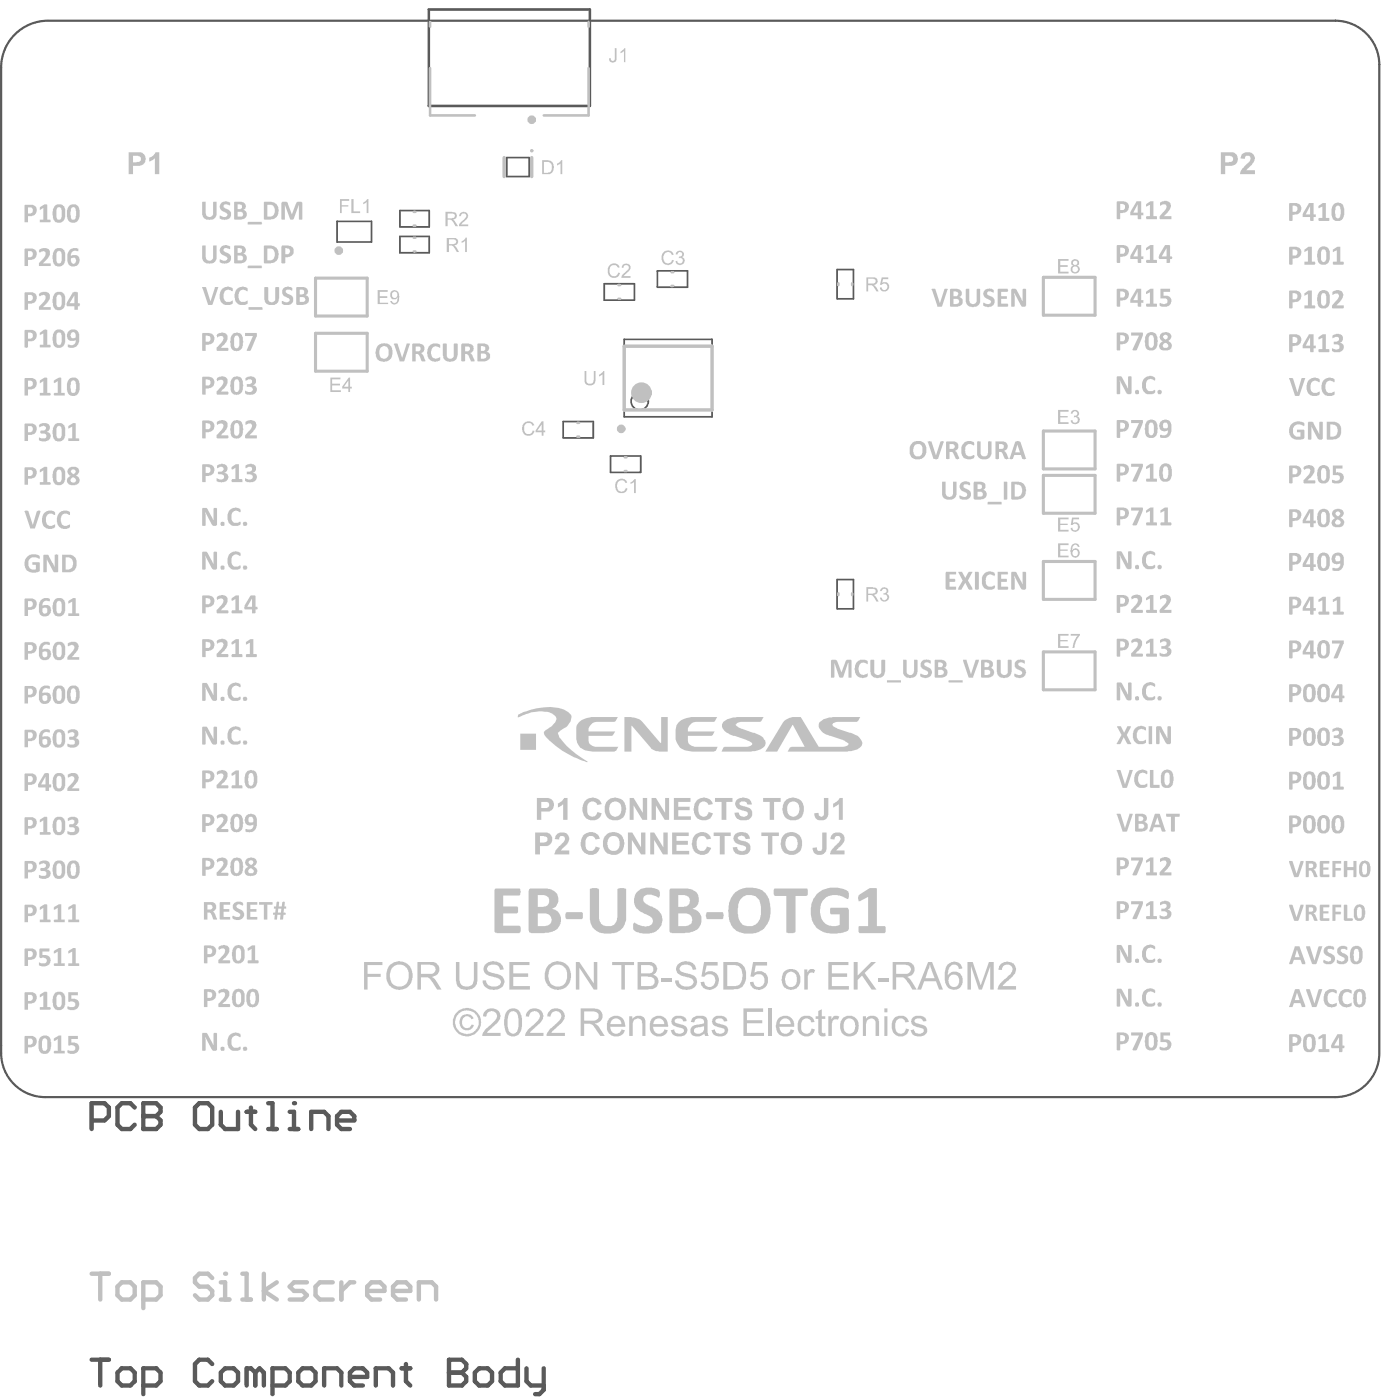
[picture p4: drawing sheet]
<svg xmlns="http://www.w3.org/2000/svg" width="267mm" height="271mm" viewBox="0 0 267 271" stroke-linecap="round" stroke-linejoin="round" font-family="sans-serif">
<path d="M97.9 30.5h4.4v3.6h-4.4zM65.1 42.8h6.7v4h-6.7zM77.3 40.7h5.6v3.2h-5.6zM77.3 45.7h5.6v3.2h-5.6zM116.8 54.8h5.8v3.2h-5.8zM127 52.3h5.9v3.2h-5.9zM161.8 52.1h3.1v5.7h-3.1zM120.6 65.6h17v15h-17zM108.8 81.5h5.9v3.1h-5.9zM118 88.1h5.8v3.2h-5.8zM161.8 112h3.1v5.7h-3.1z" fill="none" stroke="#5a5a5a" stroke-width=".33"/>
<path d="M82.9 1.8h31.1v18.7h-31.1z" fill="none" stroke="#5a5a5a" stroke-width=".5"/>
<g fill="none" stroke="#5a5a5a" stroke-width=".85">
<path d="M17.7 262.8h3.3M19.4 262.8v5M22.7 265.3l.8-.8h1.7l.8 .8v1.7l-.8 .8h-1.7l-.8-.8zM27.7 267.8h2.5l.8-.8v-1.7l-.8-.8h-2.5v4.9M41 263.6l-.8-.8h-1.7l-.8 .8v3.4l.8 .8h1.7l.8-.8M42.7 265.3l.8-.8h1.7l.8 .8v1.7l-.8 .8h-1.7l-.8-.8zM49.3 265.3l-.8-.8h-.8v3.3M49.3 265.3v2.5M49.3 265.3l.9-.8 .8 .8v2.5M52.7 267.8h2.4l.9-.8v-1.7l-.9-.8h-2.4v4.9M57.6 265.3l.9-.8h1.6l.9 .8v1.7l-.9 .8h-1.6l-.9-.8zM62.6 267.8v-3.3h2.5l.9 .8v2.5"/>
<path d="M67.6 266.1h3.4v-.8l-.9-.8h-1.6l-.9 .8v1.7l.9 .8h1.6M72.6 267.8v-3.3h2.5l.8 .8v2.5M77.6 264.5h1.7M78.4 263.6v3.4l.9 .8M86.8 262.8v5h2.5l.8-.8v-.9l-.8-.8h-2.5"/>
</g>
<circle cx="86.8" cy="265.3" r=".42" fill="#5a5a5a"/>
<path d="M17.7 216.5h2.5l.8-.8v-1.6l-.8-.9h-2.5v5M26 214.1l-.8-.9h-1.7l-.8 .9v3.3l.8 .8h1.7l.8-.8M27.7 213.2v5h2.5l.8-.8v-.9l-.8-.8h-2.5M86.8 262.8h2.5l.8 .8v.9l-.8 .8h-2.5M92.6 264.5h1.6l.9 .8v1.7l-.9 .8h-1.6l-.8-.8v-1.7zM100.1 262.8v5h-2.5l-.9-.8v-1.7l.9-.8h2.5M101.7 264.5v2.5l.9 .8h2.5M105.1 264.5v4.1l-.9 .8h-.8" fill="none" stroke="#5a5a5a" stroke-width=".85"/>
<circle cx="123.6" cy="77.6" r="1.66" fill="none" stroke="#5a5a5a" stroke-width=".33"/>
<path d="M.2 13.1v190.4M9.3 4h248.7M266.5 12.5v191M8.7 212h249.3" fill="none" stroke="#5a5a5a" stroke-width=".42"/>
<circle cx="27.7" cy="215.7" r=".42" fill="#5a5a5a"/>
<path d="M27.7 213.2h2.5l.8 .9v.8l-.8 .8h-2.5M37.7 214.1l.8-.9h1.7l.8 .9v3.3l-.8 .8h-1.7l-.8-.8zM42.7 214.9v2.5l.8 .8h2.5v-3.3M47.7 214.9h1.6M48.5 214.1v3.3l.8 .8M51.8 213.2h.9v5M51.8 218.2h1.7M56 218.2h1.6M56 214.9h.8v3.3" fill="none" stroke="#5a5a5a" stroke-width=".85"/>
<circle cx="56.8" cy="213.2" r=".42" fill="#5a5a5a"/>
<path d="M60.1 218.2v-3.3h2.5l.9 .8v2.5M65.1 216.5h3.4v-.8l-.9-.8h-1.6l-.9 .8v1.7l.9 .8h1.6" fill="none" stroke="#5a5a5a" stroke-width=".85"/>
<path d="M9.3 4a9.1 9.1 0 0 0-9.1 9.1M258 4a8.5 8.5 0 0 1 8.5 8.5M.2 203.5a8.5 8.5 0 0 0 8.5 8.5M266.5 203.5a8.5 8.5 0 0 1-8.5 8.5" fill="none" stroke="#5a5a5a" stroke-width=".42"/>
<g fill="none" stroke="#c0c0c0" stroke-width=".5">
<path d="M83.1 4.3v.9M83.1 13.2v9.1h8.7M113.7 13.2v9.1h-8.6M113.7 4.3v.9M79.9 40.9h.4M79.9 43.6h.4M79.9 45.9h.4M79.9 48.6h.4M119.5 57.8h.3M119.5 55.1h.3M129.8 52.6h.3M129.8 55.3h.3"/>
<path d="M162 54.8v.3M164.7 54.8v.3M111.6 81.7h.3M111.6 84.4h.3M120.7 91h.4M120.7 88.4h.4M162 114.7v.3M164.7 114.7v.3"/>
</g>
<path d="M61 53.8h10v7.3h-10zM201.6 53.6h10v7.3h-10zM61 64.4h10v7.3h-10zM201.6 83.3h10v7.3h-10zM201.6 91.9h10v7.3h-10zM201.6 108.5h10v7.3h-10zM201.6 126h10v7.3h-10z" fill="none" stroke="#c0c0c0" stroke-width=".6"/>
<path d="M97.4 30.5v3.6M102.7 30.5v3.6M120.6 66.9h17v12.3h-17z" fill="none" stroke="#c0c0c0" stroke-width=".67"/>
<g fill="#c0c0c0">
<path d="M7.7 64.3l.9-.6 .5 .1v2.8h.5a.27 .27 0 0 1 .2 .3 .27 .27 0 0 1-.2 .2h-1.9v-.5h.7v-2.2l-.7 .4z"/>
<path d="M7.7 73.6l.8-.6 .6 .1v2.8h.5a.27 .27 0 0 1 .2 .3 .27 .27 0 0 1-.2 .2h-1.9v-.5h.7v-2.2l-.7 .4z"/>
<path d="M10.4 73.6l.9-.6 .5 .1v2.8h.7v.5h-2.1l.1-.5h.7v-2.2l-.5 .3a.21 .21 0 0 1-.3-.1 .21 .21 0 0 1 0-.2z"/>
<path d="M93.9 195.2a1.84 1.84 0 0 1 2.7 .7 1.79 1.79 0 0 1-.8 2l-1.5 1.4-.2 .3h2.6v.6h-3.5a3.3 3.3 0 0 1 1.7-2.2 3.1 3.1 0 0 0 1.2-1.8 1.08 1.08 0 0 0-1.2-.7 1.08 1.08 0 0 0-1 1l-.6-.1 .2-.7z"/>
<path d="M102.1 195.2a1.85 1.85 0 0 1 2.7 .5 1.81 1.81 0 0 1-.8 2.3l-1.4 1.3-.2 .3h2.6v.6h-3.5a3.3 3.3 0 0 1 1.7-2.2 3.1 3.1 0 0 0 1.1-1.8 1.07 1.07 0 0 0-1.1-.8 1.07 1.07 0 0 0-1 1.1l-.6-.1 .2-.7z"/>
<path d="M106.3 195.2a1.96 1.96 0 0 1 2.5 .3 1.8 1.8 0 0 1-.5 2.4l-1.5 1.3-.3 .4h2.7v.6h-3.6a2.96 2.96 0 0 1 1.3-1.8l.3-.4a2.77 2.77 0 0 0 1.3-1.8 1.07 1.07 0 0 0-1.2-.8 1.07 1.07 0 0 0-.9 1.1l-.7-.1 .2-.7z"/>
<path d="M121.6 196.4h.6v.5a1.37 1.37 0 0 1 1.4-.6 1.37 1.37 0 0 1 1.1 1v2.9h-.6v-2.3a.92 .92 0 0 0-.5-.9 .92 .92 0 0 0-1 .1l-.3 .6v2.5h-.7z"/>
<path d="M130.1 196.6a2.07 2.07 0 0 1 2.5 .3l.1 .4-.6 .1a1.01 1.01 0 0 0-1.7-.2 .73 .73 0 0 0 .8 .7h.2a1.31 1.31 0 0 1 1.4 1.4 1.8 1.8 0 0 1-2.5 .8l-.4-.3-.3-.6 .7-.2a.91 .91 0 0 0 1.4 .7 .51 .51 0 0 0 .5-.5 .51 .51 0 0 0-.6-.5l-.6-.2a1.31 1.31 0 0 1-1.3-1.2l.2-.5z"/>
<path d="M137.8 196.8a1.98 1.98 0 0 1 2.4-.1l.2 .1 .1 .5-.6 .1a1.01 1.01 0 0 0-1.7-.2 .73 .73 0 0 0 .9 .7h.2a1.31 1.31 0 0 1 1.4 1.4 1.8 1.8 0 0 1-2.5 .8l-.5-.3-.2-.6 .7-.2a.91 .91 0 0 0 1.3 .7 .51 .51 0 0 0 .5-.5 .51 .51 0 0 0-.6-.5l-.6-.2a1.31 1.31 0 0 1-1.2-1.2z"/>
<path d="M143.7 194.9h3.8v.7h-3.2v1.6h3v.6h-3v1.8h3.3v.6h-3.9z"/>
<path d="M148.5 194.9h.7v5.3h-.7z"/>
<path d="M154.6 196.8a1.82 1.82 0 0 1 2.7 .2l.1 .5-.6 .1a1 1 0 0 0-1.2-.7 1 1 0 0 0-.8 1.1 1.4 1.4 0 0 0 .7 1.7 .97 .97 0 0 0 1.4-.9l.5 .2a1.7 1.7 0 0 1-2.1 1.3 1.7 1.7 0 0 1-1.2-2.2l.1-.7z"/>
<path d="M158.1 195.4l.7-.3v1.3h.7v.5h-.7v2.2a.45 .45 0 0 0 .2 .5 .45 .45 0 0 0 .5 0l.1 .6a.95 .95 0 0 1-1.2 0 .95 .95 0 0 1-.3-1.1v-2.2h-.5v-.5h.5z"/>
<path d="M160.1 196.4h.6v.5a.96 .96 0 0 1 1.5-.4l-.3 .6a.81 .81 0 0 0-.8 0 .81 .81 0 0 0-.4 .8v2.3h-.6z"/>
<path d="M166.7 196.4h.6v.5a1.45 1.45 0 0 1 2.5 .2l.1 3.1h-.7v-2.3a.89 .89 0 0 0-.8-1.1 .89 .89 0 0 0-1 1l-.1 2.4h-.6z"/>
<path d="M172.8 196.8a1.63 1.63 0 0 1 2.8 .7l-.7 .1a.99 .99 0 0 0-1.1-.7 .99 .99 0 0 0-.8 1v.8a1.06 1.06 0 0 0 .6 1 1.06 1.06 0 0 0 1.2-.2l.2-.7 .6 .2a1.68 1.68 0 0 1-2 1.3 1.68 1.68 0 0 1-1.3-2l.2-1.1z"/>
<path d="M176.3 196.8a1.96 1.96 0 0 1 2.6 .1l.1 .4-.6 .1a1.01 1.01 0 0 0-1.7-.2v.1a.76 .76 0 0 0 .9 .6h.1a1.32 1.32 0 0 1 1.5 1.5 1.75 1.75 0 0 1-2.7 .6l-.4-.4-.1-.5 .6-.1a.91 .91 0 0 0 1.4 .7 .51 .51 0 0 0 .5-.5 .51 .51 0 0 0-.6-.5l-.2-.1a2.47 2.47 0 0 1-1.6-.8l-.1-.5z"/>
<path d="M107.6 161.2h.1a1.37 1.37 0 0 1 2 .2 1.37 1.37 0 0 1-.4 2l-.9 1h1.6v.7h-2.9a4.1 4.1 0 0 1 1.7-2.3 .67 .67 0 0 0 .4-.7 .67 .67 0 0 0-.6-.5l-.5 .2v.5l-.9-.1 .1-.5z"/>
<path d="M112.6 161.5a2.05 2.05 0 0 1 3.1 0l.2 .6-.8 .2a1.01 1.01 0 0 0-1.2-.7 1.01 1.01 0 0 0-.8 1.2 1.52 1.52 0 0 0 .6 1.7 1.08 1.08 0 0 0 1.4-.9l.8 .3a1.9 1.9 0 0 1-2.1 1.3 1.9 1.9 0 0 1-1.6-1.9l.1-1z"/>
<path d="M121.3 160.9h.9l1.7 2.9v-2.9h.8v4.2h-.8l-1.8-2.8v2.8h-.8z"/>
<path d="M125.6 160.9h.8l1.8 2.9v-2.9h.8v4.2h-.9l-1.7-2.8v2.8h-.8z"/>
<path d="M129.9 160.9h3.2v.7h-2.4v.9h2.2v.8h-2.2v1.2h2.5v.6h-3.3z"/>
<path d="M134.2 161.5a1.81 1.81 0 0 1 3.1 .4l.1 .2-.8 .2a1 1 0 0 0-1.2-.7 1 1 0 0 0-.8 1 1.95 1.95 0 0 0 .4 1.7 .95 .95 0 0 0 1.6-.7l.8 .3a1.85 1.85 0 0 1-2 1.3 1.85 1.85 0 0 1-1.6-1.8 2.77 2.77 0 0 1 .4-1.9z"/>
<path d="M137.9 160.9h3.3v.7h-1.2v3.5h-.9v-3.5h-1.2z"/>
<path d="M141.9 161.4a1.94 1.94 0 0 1 2.9 .1l.1 .6-.8 .1a.78 .78 0 0 0-.7-.7 .78 .78 0 0 0-.8 .6l.6 .3a2.91 2.91 0 0 1 1.7 .9 1.41 1.41 0 0 1-.2 1.4 1.41 1.41 0 0 1-1.4 .5 1.56 1.56 0 0 1-1.7-1.1l-.1-.3 .9-.1a.97 .97 0 0 0 .7 .8 .97 .97 0 0 0 1-.3 .61 .61 0 0 0-.1-.6 .61 .61 0 0 0-.6-.2l-.3-.1a1.29 1.29 0 0 1-1.3-1.5z"/>
<path d="M147.1 160.9h3.4v.7h-1.3v3.5h-.8v-3.5h-1.3z"/>
<path d="M158.9 160.9h.8v2.7a1.39 1.39 0 0 1-1.7 1.6 1.18 1.18 0 0 1-1-1.3l.9-.1a.53 .53 0 0 0 .5 .7 .53 .53 0 0 0 .5-.7z"/>
<path d="M160.7 161.4a1.64 1.64 0 0 1 2.4 .1v.1a2.03 2.03 0 0 1-1.1 2.3l-.4 .5h1.6v.7h-2.8a4.2 4.2 0 0 1 1.4-2.1l.3-.2a.63 .63 0 0 0 .3-.9 .63 .63 0 0 0-.9-.2l-.3 .6-.7-.1z"/>
<path d="M107.8 155.2l.7-.3 .5-.7h.7v4.3h-.9v-3.1l-1 .7z"/>
<path d="M112.9 155a1.93 1.93 0 0 1 3.4 .4l-.9 .2a1.04 1.04 0 0 0-1.3-.6 1.04 1.04 0 0 0-.6 1.3v.7a.98 .98 0 0 0 1 .9 .98 .98 0 0 0 .9-1l.9 .3a1.86 1.86 0 0 1-2 1.3 1.86 1.86 0 0 1-1.7-1.6l-.1-.9z"/>
<path d="M121.7 154.2h.7l1.8 2.9v-2.9h.9v4.3h-1l-1.7-2.8v2.8h-.7z"/>
<path d="M125.9 154.2h.8l1.8 2.9v-2.9h.8v4.3h-.9l-1.7-2.8v2.8h-.8z"/>
<path d="M130.2 154.2h3.2v.8h-2.3v.9h2.2v.7h-2.2v1.2h2.4v.7h-3.3z"/>
<path d="M134.6 154.7a1.88 1.88 0 0 1 3.1 .7l-.8 .2a1.02 1.02 0 0 0-1.2-.6 1.02 1.02 0 0 0-.7 1.2v.8a.93 .93 0 0 0 1 .9 .93 .93 0 0 0 .9-1l.8 .3a1.73 1.73 0 0 1-2.2 1.3 2.02 2.02 0 0 1-1.5-2.1l.2-1z"/>
<path d="M138.2 154.2h3.3v.8h-1.1v3.5h-1v-3.5h-1.2z"/>
<path d="M142.2 154.7a2.06 2.06 0 0 1 2.6-.2l.4 .5 .1 .5h-.9a.83 .83 0 0 0-.7-.6 .83 .83 0 0 0-.8 .4l.1 .3 .8 .2a1.68 1.68 0 0 1 1.6 1.2 1.42 1.42 0 0 1-1.9 1.5 1.6 1.6 0 0 1-1.6-1.4l.8-.1a.94 .94 0 0 0 .8 .8 .94 .94 0 0 0 1-.4v-.1a.43 .43 0 0 0-.4-.5l-.4-.1a1.66 1.66 0 0 1-1.6-1.3z"/>
<path d="M147.5 154.2h3.3v.8h-1.2v3.5h-.9v-3.5h-1.2z"/>
<path d="M159.2 154.2h.9v2.7a1.4 1.4 0 0 1-1.1 1.6 1.4 1.4 0 0 1-1.6-.9v-.4l.7-.1a.62 .62 0 0 0 .8 .7l.2-.1 .1-.3z"/>
<path d="M161.1 155.2l.7-.3 .5-.7h.6v4.3h-.8v-3.1l-1.1 .7z"/>
<path d="M239.9 29.9a1.73 1.73 0 0 1 2.3-.1 1.56 1.56 0 0 1-.5 2.2l-.9 .9h1.7v.8l-2.9-.1a3.7 3.7 0 0 1 1.3-1.9 1.21 1.21 0 0 0 .7-1.3 .62 .62 0 0 0-1-.1v.4l-.9-.1z"/>
<path d="M28.8 30.4a2.34 2.34 0 0 0 1.3-1h.7v4.3h-.9v-3.1l-.4 .4-.7 .2z"/>
<path d="M5.4 64.3v1.2h.3a.59 .59 0 0 0 .6-.6 .59 .59 0 0 0-.6-.6zM4.7 63.8h1.1a1.12 1.12 0 0 1 1.3 1.1 1.12 1.12 0 0 1-1.4 1.1h-.3v1.1a.41 .41 0 0 1-.7 0z"/>
<path d="M11.2 64.3a3 3 0 0 0-.2 2.1 .5 .5 0 0 0 .6 .2 .5 .5 0 0 0 .3-.6v-.7a.7 .7 0 0 0-.7-1zM10.6 64a1.23 1.23 0 0 1 1.5-.2 1.23 1.23 0 0 1 .5 1.5 1.5 1.5 0 0 1-1.3 1.9 1.17 1.17 0 0 1-1.1-1.2 2.07 2.07 0 0 1 .3-1.8z"/>
<path d="M13.7 64.4v.1a.53 .53 0 0 0 .1 .7 .53 .53 0 0 0 .7 0 .53 .53 0 0 0 0-.7v-.1a.45 .45 0 0 0-.8 0zM13.2 64.1a1.22 1.22 0 0 1 1.5-.3 1.22 1.22 0 0 1 .6 1.4v.7a1.44 1.44 0 0 1-2.2 1.2v-.1a.24 .24 0 0 1 0-.4 .24 .24 0 0 1 .3 0 .81 .81 0 0 0 1 0 .81 .81 0 0 0 .2-.9 1.04 1.04 0 0 1-1.3 0 1.04 1.04 0 0 1-.3-1.3z"/>
<path d="M5.4 73.6v1.2h.3a.59 .59 0 0 0 .6-.6 .59 .59 0 0 0-.6-.6zM4.8 73.1h1a1.12 1.12 0 0 1 1.3 1.1 1.12 1.12 0 0 1-1.4 1.1h-.3v1.1h-.7z"/>
<path d="M13.9 73.6l-.3 .8 .1 .8a.51 .51 0 0 0 .4 .7 .51 .51 0 0 0 .5-.6v-1.1a.54 .54 0 0 0-.2-.6 .54 .54 0 0 0-.5 0zM13.4 73.2a1.26 1.26 0 0 1 1.4-.1 1.26 1.26 0 0 1 .6 1.3 1.67 1.67 0 0 1-.9 2 1.14 1.14 0 0 1-1.6-1.1v-.2a2.85 2.85 0 0 1 .5-1.9z"/>
<path d="M120.7 138.6l1.7 .1a2.37 2.37 0 0 1 1.7 .8l3.5 4.1h.2v-5h1.2v6.7h-1.7l-1.4-.5-3.8-4.5-.1 5h-1.3zM151.5 139.3l.7-.4a4.2 4.2 0 0 1 2.5-.3l3.5 5.7h4.8l1-.4v-.2l-1.1-.7-2.4-.8a2.44 2.44 0 0 1-2.3-2.2 1.67 1.67 0 0 1 1.5-1.2l1.2-.2h5.3l-.4 .7-.2 .2h-3.8l-.8 .3-.2 .2 .2 .4 .9 .5 2.5 .7a2.92 2.92 0 0 1 2.3 2l-.2 .6a3.3 3.3 0 0 1-2.7 1.1h-11.6l.4-.8 .4-.2h2.5l-2.3-4.2-.2 .1-2.8 5.1h-2.3zM100.5 141.8h3.1v3.1h-3.1zM139.8 139.5a5.3 5.3 0 0 1 2.6-.9h5.1l-.4 .7-.2 .2h-3.7l-.6 .2-.5 .3 .6 .6 2.8 1a2.78 2.78 0 0 1 2.5 2l-.1 .3a2.89 2.89 0 0 1-2.7 1.4h-5.8l.4-.8 .2-.2h4.4l1-.4v-.2l-.6-.5-2.8-1a3.2 3.2 0 0 1-2.4-1.5l-.1-.7zM131.1 139.6a4.5 4.5 0 0 1 2.4-1h5.1l-.6 .9h-3.6a1.72 1.72 0 0 0-1.5 1.9h5.2l-.4 .7-.2 .1h-4.6v.9a1.48 1.48 0 0 0 1.5 1.2h4.3l-.4 .8-.3 .2h-4.2a3.1 3.1 0 0 1-3.2-2.2v-.3a4.6 4.6 0 0 1 .3-2.9zM111.9 139.6a4.5 4.5 0 0 1 2.3-1h5.2l-.4 .7-.3 .2h-3.5a1.72 1.72 0 0 0-1.5 1.9h5.2l-.6 .8h-4.6v.9a1.48 1.48 0 0 0 1.5 1.2h4.3l-.4 .8-.3 .2h-4.3a2.91 2.91 0 0 1-3.1-2.5 4.1 4.1 0 0 1 .2-2.9zM100.1 138.2l.4-.2a11.9 11.9 0 0 1 8.5-.9l.4 .3a1.38 1.38 0 0 1 .6 2.4l-.6 .7a2.86 2.86 0 0 0-1.6 1.2l.3 .9a17.1 17.1 0 0 0 5.5 4.6h-.5a18.7 18.7 0 0 1-7.6-4.7 .86 .86 0 0 1-.4-1 .86 .86 0 0 1 .8-.6l.7-.5a2.38 2.38 0 0 0 1-1.5 2.38 2.38 0 0 0-2.3-1.3 10 10 0 0 0-5.2 1.1z"/>
<path d="M89 196.6a1.42 1.42 0 0 1 2.5 .2l-.4 .2a.92 .92 0 0 0-1.1-.6 .92 .92 0 0 0-.7 .9 1.07 1.07 0 0 0 .3 1.1 1.07 1.07 0 0 0 1.1 .2l.5-.6 .4 .1a1.44 1.44 0 0 1-1.7 1 1.44 1.44 0 0 1-1.1-1.7zM87.9 197.5a2.35 2.35 0 0 0 4.7 0 2.35 2.35 0 0 0-4.7 0zM87.5 197.5a2.75 2.75 0 0 1 5.5 0 2.75 2.75 0 0 1-5.5 0z"/>
<path d="M98.5 195.7l-.1 .1a5.1 5.1 0 0 0 0 3.7 1 1 0 0 0 1.2 .1 1 1 0 0 0 .5-1l.1-.6a3.8 3.8 0 0 0-.3-2.2 1.01 1.01 0 0 0-1.4-.1zM98.1 195.2h.1a1.61 1.61 0 0 1 2.5 1l.2 .6v1a2.7 2.7 0 0 1-1.1 2.4h-.2a1.54 1.54 0 0 1-2-1.4 4.2 4.2 0 0 1 .2-3.1z"/>
<path d="M112.9 195.5v1.8h1.6a.9 .9 0 0 0 1.1-.6 .9 .9 0 0 0-.5-1.1zM112.2 194.9h2.5a1.65 1.65 0 0 1 1.6 .9 1.52 1.52 0 0 1-1.4 2.1l.8 .5 1.2 1.8h-.9l-.8-1.2a1.82 1.82 0 0 0-1.3-1.1h-1v2.3h-.7z"/>
<path d="M118.3 197.1l-.3 .3v.5h2.1a1.06 1.06 0 0 0-1.6-.9zM117.6 196.9l.1-.1a1.86 1.86 0 0 1 2.1-.3 1.86 1.86 0 0 1 1 1.9h-2.9a1.31 1.31 0 0 0 1.4 1.4l.5-.3 .3-.5 .6 .1a1.83 1.83 0 0 1-2.3 1.1 1.83 1.83 0 0 1-1.1-2.3z"/>
<path d="M126.6 197.1l-.3 .3-.1 .5h2.2a1.06 1.06 0 0 0-.6-1 1.06 1.06 0 0 0-1.2 .2zM125.9 196.9a1.86 1.86 0 0 1 2.2-.4 1.86 1.86 0 0 1 1 1.9h-2.9a1.31 1.31 0 0 0 1.4 1.4l.4-.2 .4-.6 .6 .1a1.82 1.82 0 0 1-1.6 1.2 1.82 1.82 0 0 1-1.8-1.1v-.1a3 3 0 0 1 .3-2.2z"/>
<path d="M134.3 198.8a.66 .66 0 0 0 0 .8 .66 .66 0 0 0 .7 .2 1.12 1.12 0 0 0 1-1.5zM133.7 196.9a2.28 2.28 0 0 1 2.9-.1l.1 .4v2.4l.3 .6h-.8l-.1-.5a1.83 1.83 0 0 1-2.5 .2 1.27 1.27 0 0 1 .1-1.4 1.27 1.27 0 0 1 1.3-.5l.4-.1a.51 .51 0 0 0 .6-.6 1.07 1.07 0 0 0-1-.5 1.07 1.07 0 0 0-.9 .8l-.6-.1z"/>
<path d="M151 197.1l-.3 .5v.3h2.1a1.06 1.06 0 0 0-.6-1 1.06 1.06 0 0 0-1.2 .2zM150.3 196.9a1.81 1.81 0 0 1 2.2-.4 1.81 1.81 0 0 1 1 1.9l-2.9 .1a1.17 1.17 0 0 0 1.7 1.1l.4-.3 .1-.3 .7 .1-.1 .3a1.85 1.85 0 0 1-2.4 .8 1.85 1.85 0 0 1-1-2.3z"/>
<path d="M163.3 197.2l-.1 .3a1.97 1.97 0 0 0 .2 2 1.12 1.12 0 0 0 1.3 .1 1.12 1.12 0 0 0 .5-1.1 1.28 1.28 0 0 0-1.3-1.7zM162.7 196.9a1.88 1.88 0 0 1 2.3-.4 1.88 1.88 0 0 1 .9 2.2 1.8 1.8 0 0 1-2.1 1.6 1.8 1.8 0 0 1-1.5-2.2l.1-.7z"/>
<path d="M170.9 194.9h.6v.8h-.6zM170.9 196.4h.6v3.8h-.6z"/>
<path d="M104.3 161.6v1.2h.7a.68 .68 0 0 0 .7-.2 .68 .68 0 0 0 0-.8l-.6-.2zM103.4 160.9h1.6a1.36 1.36 0 0 1 1.7 1.4 1.36 1.36 0 0 1-1.8 1.2h-.6v1.6h-.9z"/>
<path d="M117.7 161.9v.1a1.65 1.65 0 0 0 .3 2.4h.1a1.28 1.28 0 0 0 1.4-.4 1.28 1.28 0 0 0 .2-1.3 1.2 1.2 0 0 0-.7-1 1.2 1.2 0 0 0-1.3 .2zM117.1 161.3a2.1 2.1 0 0 1 3.5 1.2 2.67 2.67 0 0 1-.7 2.3 2.09 2.09 0 0 1-3.3-.9 2.58 2.58 0 0 1 .5-2.6z"/>
<path d="M152.1 161.8v.1a1.59 1.59 0 0 0 .6 2.6 1.17 1.17 0 0 0 1.4-1.3 1.35 1.35 0 0 0-1.1-1.6h-.5zM151.3 161.6a2.15 2.15 0 0 1 2.7-.5 2.15 2.15 0 0 1 .9 2.7 2.03 2.03 0 0 1-3 1.2 1.94 1.94 0 0 1-1-2.4l.1-.6z"/>
<path d="M104.6 155v1.2h.7a.64 .64 0 0 0 .8-.7 .64 .64 0 0 0-.9-.5zM103.7 154.2h1.7a1.38 1.38 0 0 1 1.6 1 1.38 1.38 0 0 1-.8 1.6h-1.6v1.7h-.9z"/>
<path d="M118 155.2v.1a1.77 1.77 0 0 0 .4 2.4 1.2 1.2 0 0 0 1.2-.2 1.2 1.2 0 0 0 .5-1.2 1.2 1.2 0 0 0-.6-1.3 1.2 1.2 0 0 0-1.5 .2zM117.4 154.6h.1a2.1 2.1 0 0 1 2.7-.1 2.1 2.1 0 0 1 .6 2.6 2.04 2.04 0 0 1-3.5 .8 2.75 2.75 0 0 1 .1-3.3z"/>
<path d="M152.5 155.2a1.76 1.76 0 0 0 .4 2.6 1.31 1.31 0 0 0 1.6-1.5 1.22 1.22 0 0 0-.6-1.2 1.22 1.22 0 0 0-1.4 .1zM151.6 154.9l.1-.1a2.08 2.08 0 0 1 3.5 .6 2.42 2.42 0 0 1-.6 2.8 2.11 2.11 0 0 1-2.5 0 2.11 2.11 0 0 1-.8-2.3z"/>
<path d="M236.8 30.1v1.3h.6a.76 .76 0 0 0 .9-1l-.5-.3zM235.9 29.4h2a1.31 1.31 0 0 1 1.3 1.5 1.33 1.33 0 0 1-1.7 1.2h-.7v1.6h-.9z"/>
<path d="M25.7 30.1v1.3l.8-.1a.61 .61 0 0 0 .7-.5 .61 .61 0 0 0-.6-.7zM24.9 29.4h1.6a1.35 1.35 0 0 1 1.7 1.3 1.35 1.35 0 0 1-1.7 1.4h-.8v1.6h-.8z"/>
</g>
<path d="M17.7 246.2h3.3M19.4 246.2v5M22.7 248.7l.8-.9h1.7l.8 .9v1.6l-.8 .9h-1.7l-.8-.9zM27.7 251.2h2.5l.8-.9v-1.6l-.8-.9h-2.5v5M41 247l-.8-.8h-1.7l-.8 .8v.8l.8 .9h1.7l.8 .8v.8l-.8 .9h-1.7l-.8-.9M42.7 251.2h1.6M42.7 247.8h.8v3.4" fill="none" stroke="#c0c0c0" stroke-width=".85"/>
<circle cx="43.5" cy="246.2" r=".42" fill="#c0c0c0"/>
<path d="M46.8 251.2h1.7M46.8 246.2h.9v5M51 246.2v5M53.5 247.8l-2.5 1.7 2.5 1.7M59.3 247.8h-2.5l-.8 .9 .8 .8h1.7l.8 .8-.8 .9h-2.5M64.3 247.8h-2.5l-.8 .9v1.6l.8 .9h2.5M66 247.8v3.4M68.5 247.8h-.9l-1.6 1.7M71 249.5h3.3v-.8l-.9-.9h-1.6l-.8 .9v1.6l.8 .9h1.6M75.9 249.5h3.4v-.8l-.9-.9h-1.6l-.9 .9v1.6l.9 .9h1.6M80.9 251.2v-3.4h2.5l.9 .9v2.5" fill="none" stroke="#c0c0c0" stroke-width=".85"/>
<g fill="#c0c0c0">
<path d="M160.7 127.6l.8-.1 .3 .2 .8 2.3 .8-2.3 .2-.2h.9v3.5h-.5v-2.9l-1.1 2.9-.7-.1-1-2.8v2.8l-.6 .1z"/>
<path d="M165.6 127.9a1.53 1.53 0 0 1 2.1-.1v.6h-.2a.92 .92 0 0 0-1-.3 .92 .92 0 0 0-.6 .9 1.17 1.17 0 0 0 .6 1.4l.4 .1 .7-.4a.56 .56 0 0 1 0 .6 .56 .56 0 0 1-.6 .3 1.53 1.53 0 0 1-1.8-2.1l.1-.5z"/>
<path d="M168.2 127.6h.7v2a.69 .69 0 0 0 .7 .9 .69 .69 0 0 0 .7-.8l.1-2.2 .7 .1v2.1a1.48 1.48 0 0 1-1.2 1.3 1.48 1.48 0 0 1-1.6-.6l-.1-.5z"/>
<path d="M171.4 131.5h2.7v.4h-2.7z"/>
<path d="M174.5 127.5l.7 .1v2a.72 .72 0 0 0 .7 .9 .72 .72 0 0 0 .7-.8v-2.2h.6l.1 2.3a1.47 1.47 0 0 1-1.5 1.3h-.1a1.31 1.31 0 0 1-1.2-1.4z"/>
<path d="M178 127.9a1.53 1.53 0 0 1 1.7-.3l.1 .2a.22 .22 0 0 1 0 .4 .22 .22 0 0 1-.3-.1 .54 .54 0 0 0-.6-.1 .54 .54 0 0 0-.3 .4l.2 .4 .3 .1a1.11 1.11 0 0 1 1 1.2 1.11 1.11 0 0 1-1.3 1l-.5-.1a.46 .46 0 0 1-.5-.2 .46 .46 0 0 1 .1-.6h.2a.9 .9 0 0 0 1.2 0v-.2a1.4 1.4 0 0 0-1-.7l-.1-.1a1.01 1.01 0 0 1-.2-1.3z"/>
<path d="M183.3 131.5h2.7v.4h-2.7z"/>
<path d="M186.1 127.5h.7l.8 2.8 .9-2.7 .2-.1a.26 .26 0 0 1 .3 0 .26 .26 0 0 1 .2 .3l-1.1 3.2h-.9z"/>
<path d="M192.6 127.6h.8v2a.69 .69 0 0 0 .6 .9 .69 .69 0 0 0 .7-.8l.1-2.2 .7 .1v2.1a1.41 1.41 0 0 1-1.9 1.3h-.1a1.46 1.46 0 0 1-.9-1.3z"/>
<path d="M196.2 127.9a1.25 1.25 0 0 1 1.8-.1 .22 .22 0 0 1 0 .4 .22 .22 0 0 1-.3-.1 .54 .54 0 0 0-.6-.1 .54 .54 0 0 0-.3 .5l.6 .4a1.02 1.02 0 0 1 .9 1.1 1.02 1.02 0 0 1-1 1 1.18 1.18 0 0 1-1.3-.4 .21 .21 0 0 1 0-.3 .21 .21 0 0 1 .3 0 .85 .85 0 0 0 1.2-.3v-.1l-.4-.4a1.2 1.2 0 0 1-1-1z"/>
<path d="M182.8 110.5h2v.5h-1.3v.9l1.1 .1-.1 .5h-1v.9h1.3l-.1 .6h-1.8l-.2-.2z"/>
<path d="M185.2 110.5h.7l.6 1.2 .7-1.2h.7l-.9 1.7 1 1.6-.1 .2h-.6l-.8-1.4-.7 1.4-.7-.1 .9-1.7z"/>
<path d="M188.4 110.5l.8 .1v3.3l-.2 .1-.6-.1z"/>
<path d="M190.2 110.9a1.55 1.55 0 0 1 2-.1v.6a1.27 1.27 0 0 0-1.4-.1l-.2 .2a1.65 1.65 0 0 0 .1 1.6 1.26 1.26 0 0 0 1.5 0v.1a.3 .3 0 0 1-.1 .5l-.3 .2a1.47 1.47 0 0 1-1.6-.2 1.47 1.47 0 0 1-.5-1.6v-.5z"/>
<path d="M192.8 110.5h1.9v.5h-1.2v.9l1.1 .1v.5h-1.1v.9h1.2v.6l-1.9-.1z"/>
<path d="M195.5 110.5l.9 .1 1.2 2.4v-2.5l.7 .1v3.1a.67 .67 0 0 1-.9 .2l-1.4-2.6 .1 2.6h-.7z"/>
<path d="M182 93.1h.7v2.1a.73 .73 0 0 0 .7 .9 .73 .73 0 0 0 .8-.8v-2.2h.6v2.2a1.38 1.38 0 0 1-2 1.2 .93 .93 0 0 1-.8-1.2z"/>
<path d="M185.6 93.4a1.33 1.33 0 0 1 1.9 0 .28 .28 0 0 1 0 .4 .28 .28 0 0 1-.5-.1l-.1-.1a.45 .45 0 0 0-.6 .1 .45 .45 0 0 0 0 .6l.3 .2a1.1 1.1 0 0 1 .9 .7 1.1 1.1 0 0 1-.2 1.1l-.2 .2-.5 .1a.92 .92 0 0 1-1.3-.6l.1-.3a1.2 1.2 0 0 0 1.5 .1v-.1a.58 .58 0 0 0-.7-.7 1.11 1.11 0 0 1-.6-1.6z"/>
<path d="M190.8 97.1l2.7-.1v.5h-2.7z"/>
<path d="M194 93.1l.6 .1v3.4h-.6z"/>
<path d="M179.3 85.3h.7l.9 2.7 .8-2.7h.7l-1.1 3.4h-.9z"/>
<path d="M186.4 85.5a1.55 1.55 0 0 1 1.8 .1l.1 .1a.26 .26 0 0 1-.1 .3 .26 .26 0 0 1-.3 0 .86 .86 0 0 0-1 0 .86 .86 0 0 0-.4 .9v.2a.95 .95 0 0 0 .5 1 .95 .95 0 0 0 1.1-.2h.1a.59 .59 0 0 1-.6 .9h-.1a1.44 1.44 0 0 1-1.7-1.5 1.99 1.99 0 0 1 .6-1.8z"/>
<path d="M188.8 85.3h.7v2.1a.72 .72 0 0 0 .7 .8 .72 .72 0 0 0 .7-.8v-2.1l.3-.1 .4 .1v2.1a1.34 1.34 0 0 1-1.6 1.4 1.15 1.15 0 0 1-1.2-1.3z"/>
<path d="M180.1 55.8l.7 .1 .8 2.7 .9-2.7h.6l-1.1 3.4h-.9l-1.1-3.2z"/>
<path d="M186.7 55.8h.6v2.1a.72 .72 0 0 0 .7 .9 .72 .72 0 0 0 .7-.8l.1-2.2 .6 .1v2.1a1.32 1.32 0 0 1-1.5 1.4 1.18 1.18 0 0 1-1.3-1.4z"/>
<path d="M190.3 56l.2-.1a1.16 1.16 0 0 1 1.4 .1l.1 .2a.22 .22 0 0 1 0 .3 .22 .22 0 0 1-.3-.1h-.2a.45 .45 0 0 0-.7 .2 .45 .45 0 0 0 .5 .6 1.06 1.06 0 0 1 .9 1.4 1.06 1.06 0 0 1-1.4 .7 .58 .58 0 0 1-.7-.1 .58 .58 0 0 1-.1-.7h.1a1.03 1.03 0 0 0 1.3 0l.1-.1a1.1 1.1 0 0 0-.9-.7 1.01 1.01 0 0 1-.3-1.7z"/>
<path d="M192.9 55.8h1.8v.6h-1.2v.8h1.1v.6h-1.1v.9l1.2 .1a.3 .3 0 0 1-.1 .5h-1.8z"/>
<path d="M195.6 55.8h.7l.2 .3 1.1 2.2v-2.4h.7v3.1l-.2 .3-.7-.1-1.4-2.6 .1 2.6-.7 .1v-3.3z"/>
<path d="M76.1 66.5h.8l.8 2.7 .9-2.7h.6l-1.2 3.3h-.8z"/>
<path d="M82.9 67a1.56 1.56 0 0 1 2.2-.3v.5h-.2a.93 .93 0 0 0-1-.2 .93 .93 0 0 0-.6 .9 1.17 1.17 0 0 0 .6 1.4h.4l.7-.3a.56 .56 0 0 1 0 .6 .56 .56 0 0 1-.6 .2 1.53 1.53 0 0 1-1.8-2v-.3z"/>
<path d="M85.6 66.5h.7v2a.69 .69 0 0 0 .7 .9 .69 .69 0 0 0 .7-.8l.1-2.2 .6 .1v2.1a1.48 1.48 0 0 1-1.1 1.3 1.48 1.48 0 0 1-1.6-.6l-.1-.6z"/>
<path d="M249.4 82.2a1.87 1.87 0 0 1 2.7-.3v.4h-.4a1.2 1.2 0 0 0-1.8 .4 1.2 1.2 0 0 0 .7 1.7h.7v-.9h-.7v-.5l1.5 .1v1.5l-.3 .3-.7 .1a1.73 1.73 0 0 1-1.7-.7 1.73 1.73 0 0 1-.1-1.9z"/>
<path d="M252.8 81.5h.6a.32 .32 0 0 1 .4 .4l1.1 2.1v-2.4h.7v3.2l-.2 .2h-.5l-.3-.3-1.1-2-.1-.4v2.6h-.7z"/>
<path d="M252.4 182.9h.8l.8 2.8 .8-2.7 .7-.1-1.1 3.4h-.9z"/>
<path d="M255.9 183.3a1.34 1.34 0 0 1 1.9-.2 .28 .28 0 0 1-.1 .4 .28 .28 0 0 1-.4-.1h-.2a.4 .4 0 0 0-.6 .1 .4 .4 0 0 0 .2 .6l.2 .1a1.29 1.29 0 0 1 1.1 1.2l-.1 .2a1.29 1.29 0 0 1-2.1 .4l-.1-.1a.25 .25 0 0 1 .1-.3 .25 .25 0 0 1 .3 .1 .68 .68 0 0 0 1.1-.3l-.2-.4-.4-.2a1.14 1.14 0 0 1-.7-1.5z"/>
<path d="M258.5 183.2l.1-.1a1.33 1.33 0 0 1 1.7 0 .21 .21 0 0 1 .1 .3 .21 .21 0 0 1-.3 .1h-.1a.54 .54 0 0 0-.6-.1 .54 .54 0 0 0-.3 .5l.4 .3a1.09 1.09 0 0 1 1 1.3 1.09 1.09 0 0 1-1.4 .9h-.2a.55 .55 0 0 1-.5-.3 .55 .55 0 0 1 0-.6l.2 .1a.82 .82 0 0 0 1.2 0v-.1a.42 .42 0 0 0-.5-.6 1.31 1.31 0 0 1-.9-1.4z"/>
<path d="M249.1 174.9h.7l.7 2.4 .8-2.4h.6l-.9 3h-1z"/>
<path d="M255.1 174.9h1.8l-.1 .5h-1.1v.7h1v.4h-1v1h1.2l-.1 .5h-1.6l-.2-.2z"/>
<path d="M257.5 174.9h1.7v.5h-1.1v.8h1l.1 .3-.1 .2h-1l-.1 1.3h-.5z"/>
<path d="M259.7 174.9h.6v2.6h1.1v.5h-1.6l-.1-.2z"/>
<path d="M254.8 115.8l.8-.5h.6v2.9h.6v.6h-2v-.6h.7v-2.2l-.5 .3a.21 .21 0 0 1-.3-.1 .21 .21 0 0 1 .1-.3z"/>
<path d="M257.6 115.8l.8-.5h.6v2.9h.6v.6l-2-.1v-.5h.7v-2.2l-.7 .3z"/>
<path d="M257.5 141l.1-.1a1.36 1.36 0 0 1 1.8 .1 .91 .91 0 0 1-.3 1.3h-.2a.91 .91 0 0 1 .8 .9 .91 .91 0 0 1-.7 .9l-.2 .1a1.49 1.49 0 0 1-1.4-.4 .24 .24 0 0 1 0-.3 .24 .24 0 0 1 .3 0 .64 .64 0 0 0 .8 .1 .64 .64 0 0 0 .3-.6l-.3-.4h-.8v-.5h.4a.51 .51 0 0 0 .7-.6 .51 .51 0 0 0-.9-.2l-.2 .1a.21 .21 0 0 1-.3-.1 .21 .21 0 0 1 .1-.3z"/>
<path d="M257.6 149.7l.8-.5h.6v2.8l.7 .1-.1 .5-2-.1v-.5h.7v-2.2l-.7 .4z"/>
<path d="M249.1 166.4l.7 .1 .7 2.4 .8-2.5h.6l-.9 3h-1z"/>
<path d="M255.1 166.4h1.8l-.1 .5h-1.1v.8h1v.4h-1v.9h1.2l-.1 .5h-1.6l-.2-.1z"/>
<path d="M257.5 166.4h1.7v.5h-1.1v.9h1l.1 .2-.1 .3h-1l-.1 1.2h-.5z"/>
<path d="M259.7 166.5l.6-.1v1.2h1.2v-1.2h.6l-.1 3.1h-.5v-1.3h-1.2v1.2h-.6z"/>
<path d="M257.4 123.8h2.3v.7l-1.2 2.7-.2 .1-.7-.1 1.3-2.8h-1.5z"/>
<path d="M252.4 191.2l.8 .1 .8 2.7 .8-2.8 .7 .1-1.2 3.3h-.8z"/>
<path d="M256.2 191.6a1.66 1.66 0 0 1 2.1-.1v.1a.26 .26 0 0 1 0 .4 .26 .26 0 0 1-.4-.2 .97 .97 0 0 0-1.1 .2 .97 .97 0 0 0-.3 1 .97 .97 0 0 0 .6 1 .97 .97 0 0 0 1.1-.2 .56 .56 0 0 1 0 .6 .56 .56 0 0 1-.6 .2 1.56 1.56 0 0 1-1.8-1.8l.1-.6z"/>
<path d="M259.1 191.6l.1-.1a1.68 1.68 0 0 1 2 0l-.1 .5a1.04 1.04 0 0 0-1.5 .2 1.2 1.2 0 0 0 .5 1.8l.3 .1 .5-.2a.21 .21 0 0 1 .3 0 .21 .21 0 0 1 0 .3 .32 .32 0 0 1-.4 .4 1.56 1.56 0 0 1-2.1-1.8v-.6z"/>
<path d="M254.8 200.4l.8-.5h.6v2.9h.7l-.1 .5h-2v-.5h.7v-2.2l-.5 .2a.21 .21 0 0 1-.3 0 .21 .21 0 0 1 .1-.3z"/>
<path d="M254.8 39.8l.8-.6h.6v2.9l.7 .1-.1 .5h-2v-.6h.7v-2.2l-.5 .3a.21 .21 0 0 1-.3-.1 .21 .21 0 0 1 .1-.3z"/>
<path d="M252.1 48.2l.7-.5h.7v2.9h.6v.6h-2v-.6h.6v-2.2l-.6 .3z"/>
<path d="M257.6 48.2l.8-.5h.6v2.9l.7 .1-.1 .5-2-.1v-.5h.7v-2.2l-.7 .3z"/>
<path d="M254.8 65.1l.8-.5h.6v2.9l.7 .1-.1 .5h-2v-.6h.7v-2.2l-.5 .2a.21 .21 0 0 1-.3 0 .21 .21 0 0 1 .1-.3z"/>
<path d="M257.6 64.8a1.36 1.36 0 0 1 1.8 .1 .91 .91 0 0 1-.3 1.3h-.2a.91 .91 0 0 1 .8 .9 .91 .91 0 0 1-.7 .9l-.2 .1a1.49 1.49 0 0 1-1.4-.4 .24 .24 0 0 1 0-.3 .24 .24 0 0 1 .3 0 .64 .64 0 0 0 .8 .1 .64 .64 0 0 0 .3-.6l-.3-.4h-.8v-.5h.4a.51 .51 0 0 0 .7-.6 .51 .51 0 0 0-.9-.2l-.2 .1a.21 .21 0 0 1-.3-.1 .21 .21 0 0 1 .1-.3z"/>
<path d="M252.1 56.7l.7-.5h.7v2.8h.6v.6h-2v-.6h.6v-2.2l-.6 .4z"/>
<path d="M257.6 56.3a1.25 1.25 0 0 1 1.9 .4l.1 .1a2.14 2.14 0 0 1-.9 1.8l-.5 .4h1.5v.5h-2.3v-.5l.9-1a.89 .89 0 0 0 .2-1.3h-.5l-.5 .3z"/>
<path d="M251.9 90.3a1.25 1.25 0 0 1 2.1 .3 1.91 1.91 0 0 1-.9 1.8l-.4 .4h1.4l.1 .6h-2.3v-.6l.9-1a.93 .93 0 0 0 .3-1.2h-.8a.22 .22 0 0 1-.2 .2 .22 .22 0 0 1-.2-.2z"/>
<path d="M257.6 90h1.8v.6h-1.3l.1 .7a1.11 1.11 0 0 1 1.5 1.2 1.55 1.55 0 0 1-2.1 .9 .42 .42 0 0 1-.1-.7 .92 .92 0 0 0 1.4-.2 .74 .74 0 0 0-1.1-.7h-.2z"/>
<path d="M249.1 73.1h.8l.8 2.7 .8-2.7h.7l-1.2 3.4-.8-.1z"/>
<path d="M253 73.4a1.41 1.41 0 0 1 2 0v.4l-.2 .1a.9 .9 0 0 0-1-.3 .9 .9 0 0 0-.6 1 1.04 1.04 0 0 0 .5 1.2 1.04 1.04 0 0 0 1.2-.1 .56 .56 0 0 1 0 .6 .56 .56 0 0 1-.6 .2 1.55 1.55 0 0 1-1.8-1.7l.1-.8z"/>
<path d="M255.9 73.4a1.41 1.41 0 0 1 2 0v.4h-.3a.95 .95 0 0 0-1.1 0 .95 .95 0 0 0-.4 1 .96 .96 0 0 0 .5 1 .96 .96 0 0 0 1 0l.3-.1a.68 .68 0 0 1-.9 .8 1.55 1.55 0 0 1-1.6-1.9v-.6z"/>
<path d="M215.9 140.4h.6l.7 1.2 .6-1.2h.8l-.9 1.7 .9 1.5v.2h-.7l-.8-1.3-.6 1.3-.7-.1 .9-1.6-.8-1.5z"/>
<path d="M219.3 140.8h.1a1.34 1.34 0 0 1 2.1-.1v.4l-.2 .1a.95 .95 0 0 0-1.2-.2 .95 .95 0 0 0-.4 1.1 .93 .93 0 0 0 .4 1.1 .93 .93 0 0 0 1.2-.2h.2a.68 .68 0 0 1-.9 .8 1.55 1.55 0 0 1-1.7-1.9l.2-.8z"/>
<path d="M222 140.4h.6l-.1 3.4-.5-.1z"/>
<path d="M223.6 140.4h.8l1.2 2.4v-2.4h.7v3.3l-.2 .1h-.6l-.2-.2-1.1-2.1-.1-.4v2.6h-.7v-3.2z"/>
<path d="M215.8 148.8l.7 .1 .9 2.7 .8-2.8 .7 .1-1.2 3.4-.8-.1z"/>
<path d="M219.6 149.2h.1a1.34 1.34 0 0 1 2 0v.4l-.2 .1a.95 .95 0 0 0-1.1-.2 .95 .95 0 0 0-.5 1.1 .93 .93 0 0 0 .5 1.1 .93 .93 0 0 0 1.1-.3h.2a.68 .68 0 0 1-.8 .9 1.55 1.55 0 0 1-1.7-2l.1-.7z"/>
<path d="M222.2 148.8h.7v2.9h1.2v.6l-1.9-.1z"/>
<path d="M218.6 165.7l2.3 .1v.5l-1.3 2.9h-.7l-.1-.2 1.3-2.7h-1.5z"/>
<path d="M221.5 166.3l.8-.6h.6v2.9h.6l.1 .6h-2.1v-.6h.7v-2.2l-.7 .3z"/>
<path d="M224.2 165.9l.3-.1a1.12 1.12 0 0 1 1.7 .5 1.97 1.97 0 0 1-.9 1.9l-.4 .4h1.5v.6h-2.2l-.1-.6 .7-.8a.97 .97 0 0 0 .5-1.4l-.6-.1-.5 .3z"/>
<path d="M215.8 157.3l.7 .1 .9 2.7 .8-2.8 .7 .1-1.2 3.3h-.8z"/>
<path d="M225.3 157.3h2.7l-.1 .6h-.9l-.1 2.8h-.6v-2.8h-.9z"/>
<path d="M218.7 123.7l.6-.2a1.06 1.06 0 0 1 1.2 .3 1.06 1.06 0 0 1-.1 1.3l-1 1.2h1.4v.6l-2.2-.1v-.6l.8-.8a1.08 1.08 0 0 0 .4-1.2 .94 .94 0 0 0-1.1 .1z"/>
<path d="M221.5 124l.8-.5h.6v2.8h.6l.1 .6h-2.1v-.6h.7v-2.2l-.7 .4z"/>
<path d="M224.2 123.7l.5-.2a.98 .98 0 0 1 1.5 .7 .76 .76 0 0 1-.6 .9 .95 .95 0 0 1 .7 1.1 .95 .95 0 0 1-1 .7h-.1a.74 .74 0 0 1-1.1-.7h.1a.92 .92 0 0 0 1.3-.1 .51 .51 0 0 0-.6-.7h-.5v-.5h.4a.51 .51 0 0 0 .6-.7 .51 .51 0 0 0-.8-.2l-.4 .2z"/>
<path d="M218.7 115.2l.6-.2a1.06 1.06 0 0 1 1.2 .4 1.06 1.06 0 0 1-.1 1.3l-1 1.2h1.4v.6l-2.2-.1v-.6l.8-.9a1.08 1.08 0 0 0 .4-1.1 .94 .94 0 0 0-1.1 0z"/>
<path d="M221.5 115.6l.8-.6h.6v2.9h.6l.1 .6h-2.1v-.6h.7v-2.2l-.7 .3z"/>
<path d="M224.2 115.2l.3-.1a1.12 1.12 0 0 1 1.7 .5 1.97 1.97 0 0 1-.9 1.8l-.4 .5h1.5v.6h-2.2l-.1-.6 .7-.9a.97 .97 0 0 0 .5-1.3l-.6-.1-.5 .2z"/>
<path d="M218.6 174.2l2.3 .1v.5l-1.3 2.8h-.7l-.1-.1 1.3-2.7h-1.5z"/>
<path d="M221.5 174.7l.8-.5h.6v2.9h.6l.1 .5h-2.1v-.5h.7v-2.2l-.5 .2a.23 .23 0 0 1-.3-.1 .23 .23 0 0 1 .1-.3z"/>
<path d="M224.2 174.3l.5-.1a.98 .98 0 0 1 1.5 .7 .76 .76 0 0 1-.6 .9 .95 .95 0 0 1 .7 1.1 .95 .95 0 0 1-1 .7h-.1a.74 .74 0 0 1-1.1-.6l.1-.1a.92 .92 0 0 0 1.3-.1 .51 .51 0 0 0-.6-.7h-.5v-.5h.4a.51 .51 0 0 0 .6-.6 .51 .51 0 0 0-.8-.2 .22 .22 0 0 1-.3 .1 .22 .22 0 0 1-.1-.2z"/>
<path d="M221.5 39.5l.8-.6h.6v2.9h.6l.1 .6h-2.1v-.6h.7v-2.2l-.7 .3z"/>
<path d="M224.2 39.1l.3-.1a1.12 1.12 0 0 1 1.7 .5 1.97 1.97 0 0 1-.9 1.9l-.4 .4h1.5v.6h-2.2l-.1-.6 .7-.9a.97 .97 0 0 0 .5-1.3l-.6-.1-.5 .2z"/>
<path d="M221.5 47.9l.8-.5h.6v2.8h.6l.1 .6h-2.1v-.6h.7v-2.2l-.7 .4z"/>
<path d="M215.8 72.8l.8-.1 .3 .3 1.1 2.2v-2.4h.7v3.2l-.2 .2-.8-.1-1.3-2.6 .1 2.6h-.7z"/>
<path d="M219.3 75.5a.45 .45 0 0 1 .6-.1 .45 .45 0 0 1 .2 .6 .45 .45 0 0 1-.6 .2l-.2-.2z"/>
<path d="M221 73.2l.1-.1a1.42 1.42 0 0 1 2.1 0 .25 .25 0 0 1-.1 .4 .25 .25 0 0 1-.3-.1 .9 .9 0 0 0-1 0 .9 .9 0 0 0-.3 .9 .97 .97 0 0 0 .3 1.2 .97 .97 0 0 0 1.3-.2 .56 .56 0 0 1 0 .7 .56 .56 0 0 1-.6 .2 1.63 1.63 0 0 1-1.8-2.1z"/>
<path d="M221.5 56.3l.8-.5h.6v2.9h.6l.1 .6h-2.1v-.6h.7v-2.2l-.5 .2a.23 .23 0 0 1-.3-.1 .23 .23 0 0 1 .1-.3z"/>
<path d="M224.2 55.8h1.9v.6h-1.3v.8a1.13 1.13 0 0 1 1.6 1.1 1.41 1.41 0 0 1-1.7 1l-.3-.1a.4 .4 0 0 1-.3-.3 .4 .4 0 0 1 .1-.4 1.03 1.03 0 0 0 1.4-.1 .64 .64 0 0 0-.2-.7 .64 .64 0 0 0-.7 0h-.5z"/>
<path d="M218.6 64.3l2.3 .1v.5l-1.3 2.8h-.7l-.1-.1 1.3-2.7h-1.5z"/>
<path d="M218.6 98.1l2.3 .1v.5l-1.3 2.9h-.7l-.1-.2 1.3-2.7h-1.5z"/>
<path d="M221.5 98.6l.8-.5h.6v2.9h.6l.1 .6h-2.1v-.6h.7v-2.2l-.5 .2a.23 .23 0 0 1-.3-.1 .23 .23 0 0 1 .1-.3z"/>
<path d="M224.2 98.6l.9-.5h.6v2.9h.7l-.1 .6-2.1-.1 .1-.5h.7v-2.2l-.8 .3z"/>
<path d="M218.6 89.6l2.3 .1v.5l-1.3 2.9h-.7l-.1-.2 1.3-2.7h-1.5z"/>
<path d="M221.5 90.1l.8-.5h.6v2.9h.6l.1 .6h-2.1v-.6h.7v-2.2l-.5 .3a.23 .23 0 0 1-.3-.2 .23 .23 0 0 1 .1-.3z"/>
<path d="M218.6 81.2l2.3 .1v.5l-1.3 2.8h-.7l-.1-.1 1.3-2.7h-1.5z"/>
<path d="M215.8 106.6l.8-.1 .3 .3 1.1 2.2v-2.4h.7v3.2l-.2 .2-.8-.1-1.3-2.6 .1 2.6h-.7z"/>
<path d="M219.4 109.2a.43 .43 0 0 1 .7 .2 .43 .43 0 0 1-.3 .6 .45 .45 0 0 1-.5-.3 .45 .45 0 0 1 .1-.5z"/>
<path d="M221 107h.1a1.42 1.42 0 0 1 2.1-.1v.1a.25 .25 0 0 1-.1 .3 .25 .25 0 0 1-.3-.1 .9 .9 0 0 0-1 0 .9 .9 0 0 0-.3 .9 .97 .97 0 0 0 .3 1.2 .97 .97 0 0 0 1.3-.1 .56 .56 0 0 1 0 .6 .56 .56 0 0 1-.6 .2 1.63 1.63 0 0 1-1.8-2.1z"/>
<path d="M215.8 132l.8-.1 .3 .3 1.1 2.2v-2.4h.7v3.2l-.2 .2-.8-.1-1.3-2.6 .1 2.6h-.7z"/>
<path d="M219.3 134.7a.45 .45 0 0 1 .6-.1 .45 .45 0 0 1 .2 .6 .45 .45 0 0 1-.6 .2l-.2-.2z"/>
<path d="M220.9 132.5a1.48 1.48 0 0 1 2.3-.3v.1a.25 .25 0 0 1-.1 .4 .25 .25 0 0 1-.3-.1 .9 .9 0 0 0-1 0 .9 .9 0 0 0-.3 .9 .97 .97 0 0 0 .3 1.2 .97 .97 0 0 0 1.3-.2 .56 .56 0 0 1 0 .6 .56 .56 0 0 1-.6 .3 1.63 1.63 0 0 1-1.8-2.1z"/>
<path d="M215.8 182.7l.8-.1 .3 .3 1.1 2.2v-2.4h.7v3.2l-.2 .2-.8-.1-1.3-2.6 .1 2.6h-.7z"/>
<path d="M219.4 185.3a.43 .43 0 0 1 .7 .2 .43 .43 0 0 1-.3 .6 .45 .45 0 0 1-.5-.3 .45 .45 0 0 1 .1-.5z"/>
<path d="M221 183.1h.1a1.42 1.42 0 0 1 2.1-.1v.1a.25 .25 0 0 1-.1 .3 .25 .25 0 0 1-.3-.1 .9 .9 0 0 0-1 0 .9 .9 0 0 0-.3 .9 .97 .97 0 0 0 .3 1.2 .97 .97 0 0 0 1.3-.1 .56 .56 0 0 1 0 .6 .56 .56 0 0 1-.6 .2 1.63 1.63 0 0 1-1.8-2.1z"/>
<path d="M218.6 199.5l2.3 .1v.5l-1.3 2.9h-.7l-.1-.2 1.3-2.7h-1.5z"/>
<path d="M224.2 199.5h1.9v.6h-1.3v.8a1.13 1.13 0 0 1 1.6 1.2 1.41 1.41 0 0 1-1.7 .9l-.3-.1a.4 .4 0 0 1-.3-.2 .4 .4 0 0 1 .1-.5 1.03 1.03 0 0 0 1.4 0 .64 .64 0 0 0-.2-.7 .64 .64 0 0 0-.7-.1h-.5z"/>
<path d="M215.8 191.2l.8-.1 .3 .2 1.1 2.2v-2.3h.7v3.2l-.2 .2-.8-.1-1.3-2.7 .1 2.7h-.7z"/>
<path d="M219.4 193.8a.43 .43 0 0 1 .7 .2 .43 .43 0 0 1-.3 .6 .45 .45 0 0 1-.5-.3 .45 .45 0 0 1 .1-.5z"/>
<path d="M221 191.6l.1-.1a1.42 1.42 0 0 1 2.1-.1v.1a.25 .25 0 0 1-.1 .3 .25 .25 0 0 1-.3 0 .9 .9 0 0 0-1 0 .9 .9 0 0 0-.3 .9 .97 .97 0 0 0 .3 1.2 .97 .97 0 0 0 1.3-.2 .56 .56 0 0 1 0 .6 .56 .56 0 0 1-.6 .3 1.63 1.63 0 0 1-1.8-2.2z"/>
<path d="M42 123.7l.3-.1a1.08 1.08 0 0 1 1.7 .8v.1a2.38 2.38 0 0 1-1 1.5l-.3 .4h1.4v.5h-2.2v-.6l.8-.8a.97 .97 0 0 0 .3-1.3 .82 .82 0 0 0-1 .2l-.1-.3z"/>
<path d="M44.7 124.1l.9-.6h.6v2.9l.6 .1v.5l-2-.1a.3 .3 0 0 1 .1-.5h.6v-2.2l-.7 .3z"/>
<path d="M47.5 124l.9-.5h.6v2.9h.5v.6l-2-.1 .1-.5h.7v-2.2l-.8 .3z"/>
<path d="M42 149.1l.3-.1a1.08 1.08 0 0 1 1.7 .7v.2a2.38 2.38 0 0 1-1 1.5l-.3 .4h1.4v.5h-2.2v-.6l.8-.9a.97 .97 0 0 0 .3-1.2 .82 .82 0 0 0-1 .1l-.1-.2z"/>
<path d="M44.7 149.5l.9-.6h.6v2.9l.6 .1v.5l-2-.1a.3 .3 0 0 1 .1-.5h.6v-2.2l-.7 .3z"/>
<path d="M41.9 73.1l.4-.2a1.08 1.08 0 0 1 1.7 .8v.1a2.38 2.38 0 0 1-1 1.5l-.3 .4h1.4v.5h-2.2v-.6l.8-.8a.97 .97 0 0 0 .3-1.3 .82 .82 0 0 0-1 .2l-.1-.3z"/>
<path d="M47.4 73.1h.1a1.18 1.18 0 0 1 2 .4 .88 .88 0 0 1-.6 1 .9 .9 0 0 1 .7 1 .9 .9 0 0 1-1 .8 1.05 1.05 0 0 1-1.2-.4 .22 .22 0 0 1 0-.3 .22 .22 0 0 1 .3 .1 .77 .77 0 0 0 1.2-.5l-.3-.4h-.9v-.6h.4a.51 .51 0 0 0 .6-.7 .51 .51 0 0 0-.9 0h-.1a.21 .21 0 0 1-.3-.1 .21 .21 0 0 1 0-.3z"/>
<path d="M41.9 81.5l.4-.2a1.08 1.08 0 0 1 1.7 .8v.2a2.38 2.38 0 0 1-1 1.4l-.3 .4h1.4v.5h-2.2v-.5l.8-.9a.97 .97 0 0 0 .3-1.3 .82 .82 0 0 0-1 .2l-.1-.2z"/>
<path d="M47.4 81.5h.1a1.26 1.26 0 0 1 2 .3 2.02 2.02 0 0 1-.9 1.9l-.4 .4h1.4v.6h-2.2v-.6l.7-.8a.97 .97 0 0 0 .4-1.4h-.6l-.5 .2z"/>
<path d="M41.9 64.6l.4-.2a1.08 1.08 0 0 1 1.7 .8v.2a2.38 2.38 0 0 1-1 1.4l-.3 .4h1.4v.5h-2.2v-.6l.8-.8a.97 .97 0 0 0 .3-1.3 .82 .82 0 0 0-1 .2l-.1-.3z"/>
<path d="M47.4 64.4h2.2v.6l-1.2 2.8h-.7v-.2l1.2-2.7h-1.5z"/>
<path d="M41.9 166.1l.4-.2a1.08 1.08 0 0 1 1.7 .8v.1a2.38 2.38 0 0 1-1 1.5l-.3 .4h1.4v.5h-2.2v-.6l.8-.8a.97 .97 0 0 0 .3-1.3 .82 .82 0 0 0-1 .2l-.1-.3z"/>
<path d="M42 157.5l.3-.1a1.08 1.08 0 0 1 1.7 .8v.2a2.38 2.38 0 0 1-1 1.4l-.3 .4h1.4v.5h-2.2v-.6l.8-.8a.97 .97 0 0 0 .3-1.3 .82 .82 0 0 0-1 .2l-.1-.3z"/>
<path d="M39.1 140.4h.8l.3 .3 1.1 2.3v-2.5h.6v3.2l-.1 .2-.8-.1-1.3-2.6v2.6h-.6z"/>
<path d="M42.7 143.1a.44 .44 0 0 1 .7 .2 .44 .44 0 0 1-.3 .6h-.1a.37 .37 0 0 1-.3-.1 .37 .37 0 0 1-.1-.4z"/>
<path d="M44.3 141a1.46 1.46 0 0 1 2.1-.3 .29 .29 0 0 1 .1 .5 .29 .29 0 0 1-.5-.2 1.07 1.07 0 0 0-1.1 .4 1.07 1.07 0 0 0-.2 1.1 .92 .92 0 0 0 .6 .8 .92 .92 0 0 0 1-.2h.1a.63 .63 0 0 1-.1 .7 .63 .63 0 0 1-.7 .1 1.48 1.48 0 0 1-1.6-1.7l.1-.8z"/>
<path d="M47 143.1h.1a.42 .42 0 0 1 .7 .3 .42 .42 0 0 1-.5 .5 .42 .42 0 0 1-.3-.7z"/>
<path d="M39.1 132h.8l.3 .2 1.1 2.3v-2.4h.6v3.2l-.1 .2-.8-.1-1.3-2.6v2.6h-.6z"/>
<path d="M42.7 134.7a.44 .44 0 0 1 .7 .1 .44 .44 0 0 1-.3 .7h-.1a.37 .37 0 0 1-.3-.2 .37 .37 0 0 1-.1-.4z"/>
<path d="M44.3 132.5a1.46 1.46 0 0 1 2.1-.3 .29 .29 0 0 1 .1 .5 .29 .29 0 0 1-.5-.1 1.07 1.07 0 0 0-1.1 .3 1.07 1.07 0 0 0-.2 1.1 .92 .92 0 0 0 .6 .9 .92 .92 0 0 0 1-.3h.1a.63 .63 0 0 1-.1 .7 .63 .63 0 0 1-.7 .2 1.48 1.48 0 0 1-1.6-1.7l.1-.9z"/>
<path d="M47 134.7h.1a.42 .42 0 0 1 .7 .2 .42 .42 0 0 1-.5 .5 .42 .42 0 0 1-.3-.6z"/>
<path d="M39.1 98.2h.8l.3 .2 1.1 2.3v-2.4h.6v3.2l-.1 .1h-.8l-1.3-2.7v2.7h-.6z"/>
<path d="M42.7 100.9a.44 .44 0 0 1 .7 .1 .44 .44 0 0 1-.3 .6h-.1a.37 .37 0 0 1-.3-.1 .37 .37 0 0 1-.1-.4z"/>
<path d="M44.4 98.6a1.42 1.42 0 0 1 2.1-.1v.1a.25 .25 0 0 1-.1 .3 .25 .25 0 0 1-.3-.1 .99 .99 0 0 0-1.1 .2 .99 .99 0 0 0-.3 1.1 .92 .92 0 0 0 .5 .9 .92 .92 0 0 0 1.1-.1l.1-.1a.63 .63 0 0 1-.1 .7 .63 .63 0 0 1-.7 .1 1.48 1.48 0 0 1-1.6-1.7l.1-.8z"/>
<path d="M47 100.9h.1a.42 .42 0 0 1 .7 .2 .42 .42 0 0 1-.5 .5 .42 .42 0 0 1-.3-.6z"/>
<path d="M39.1 106.6h.8l.3 .3 1.1 2.3v-2.5h.6v3.2l-.1 .2-.8-.1-1.3-2.6v2.6h-.6z"/>
<path d="M42.7 109.3a.44 .44 0 0 1 .7 .2 .44 .44 0 0 1-.3 .6h-.1a.37 .37 0 0 1-.3-.1 .37 .37 0 0 1-.1-.4z"/>
<path d="M44.2 107.2a1.48 1.48 0 0 1 2.3-.2 .25 .25 0 0 1-.1 .4 .25 .25 0 0 1-.3-.1 .99 .99 0 0 0-1.1 .2 .99 .99 0 0 0-.3 1.1 .92 .92 0 0 0 .5 .9 .92 .92 0 0 0 1.1-.2l.1-.1a.63 .63 0 0 1-.1 .8 .63 .63 0 0 1-.7 .1 1.48 1.48 0 0 1-1.6-1.7v-.5z"/>
<path d="M47 109.3h.1a.42 .42 0 0 1 .7 .3 .42 .42 0 0 1-.5 .5 .42 .42 0 0 1-.3-.7z"/>
<path d="M42 89.9l.4-.1a1.03 1.03 0 0 1 1.6 .8l-.1 .4-.5 .3a.95 .95 0 0 1 .7 1.1 .95 .95 0 0 1-1.1 .8h-.4a.58 .58 0 0 1-.6-.1 .58 .58 0 0 1-.1-.7 1.02 1.02 0 0 0 1.4-.1v-.1a.43 .43 0 0 0-.4-.5l-.8-.1 .1-.4h.4a.49 .49 0 0 0 .6-.6 .49 .49 0 0 0-.7-.4l-.6 .3z"/>
<path d="M44.7 90.3l.9-.6h.6v2.9l.6 .1v.5l-2-.1a.3 .3 0 0 1 .1-.5h.6v-2.2l-.7 .3z"/>
<path d="M47.5 89.9l.2-.1a1.39 1.39 0 0 1 1.7 .3 .88 .88 0 0 1-.5 1.3 .9 .9 0 0 1 .7 1 .9 .9 0 0 1-1 .8 1.05 1.05 0 0 1-1.2-.4 .22 .22 0 0 1 0-.3 .22 .22 0 0 1 .3 .1 .77 .77 0 0 0 1.2-.5l-.3-.4h-.9v-.5h.4a.51 .51 0 0 0 .6-.8 .51 .51 0 0 0-.9 0h-.1a.21 .21 0 0 1-.3-.1 .21 .21 0 0 1 0-.2z"/>
<path d="M39.1 199.7l.8-.1 .3 .3 1.1 2.3v-2.5h.6v3.2l-.1 .2-.8-.1-1.3-2.6v2.6h-.6z"/>
<path d="M42.7 202.3a.44 .44 0 0 1 .7 .2 .44 .44 0 0 1-.3 .6h-.1a.37 .37 0 0 1-.3-.1 .37 .37 0 0 1-.1-.4z"/>
<path d="M44.2 200.2a1.48 1.48 0 0 1 2.3-.2v.1a.25 .25 0 0 1-.1 .3 .25 .25 0 0 1-.3-.1 .99 .99 0 0 0-1.1 .2 .99 .99 0 0 0-.3 1.1 .92 .92 0 0 0 .5 .9 .92 .92 0 0 0 1.1-.2l.1-.1a.63 .63 0 0 1-.1 .8 .63 .63 0 0 1-.7 .1 1.48 1.48 0 0 1-1.6-1.7v-.5z"/>
<path d="M47 202.3h.1a.42 .42 0 0 1 .7 .3 .42 .42 0 0 1-.5 .5 .42 .42 0 0 1-.3-.7z"/>
<path d="M42 115.2h.3a1.08 1.08 0 0 1 1.7 .7v.2a2.38 2.38 0 0 1-1 1.4l-.3 .5h1.4v.5h-2.2v-.6l.8-.9a.97 .97 0 0 0 .3-1.2 .82 .82 0 0 0-1 .1l-.1-.2z"/>
<path d="M44.7 115.7l.9-.6h.6v2.9h.6v.5h-2a.3 .3 0 0 1 .1-.5h.6v-2.2l-.7 .3z"/>
<path d="M42.4 174.4l2.1-.1v.6h-1.3v.8h1.1v.5h-1.1v1h1.3v.5l-2.1-.1z"/>
<path d="M45.2 174.5a1.52 1.52 0 0 1 1.7 0 .28 .28 0 0 1 .1 .3 .28 .28 0 0 1-.2 .2 .63 .63 0 0 0-1.1 .2l.6 .5a1.08 1.08 0 0 1 .9 1.3 1.08 1.08 0 0 1-1.4 .8h-.1a.73 .73 0 0 1-.8-.7l.1-.1a1.14 1.14 0 0 0 1.4 0 .43 .43 0 0 0-.3-.6 1.29 1.29 0 0 1-1.1-1.4z"/>
<path d="M47.7 174.4l2-.1v.6h-1.3v.8h1.1v.5h-1.1v1h1.3v.5l-2-.1z"/>
<path d="M50.1 174.3l2.6 .1-.1 .5h-.9v2.8h-.7v-2.8h-.9z"/>
<path d="M42.3 183l.4-.2a1.03 1.03 0 0 1 1.6 .8 2.26 2.26 0 0 1-.9 1.6l-.4 .4h1.4l.1 .5h-2.3v-.6l.8-.8a1.24 1.24 0 0 0 .5-1.2 .82 .82 0 0 0-1.1 .1 .36 .36 0 0 1-.1-.6z"/>
<path d="M47.9 183.2l.8-.5h.6v2.9h.6v.6l-2-.1v-.5h.7v-2.2l-.7 .3z"/>
<path d="M42.3 191.4l.4-.1a1.03 1.03 0 0 1 1.6 .7v.1a2.26 2.26 0 0 1-.9 1.5l-.4 .4h1.4l.1 .6h-2.3v-.6l.8-.8a1.24 1.24 0 0 0 .5-1.3 .82 .82 0 0 0-1.1 .1 .36 .36 0 0 1-.1-.6z"/>
<path d="M39.1 55.5l.7 .1 .9 2.7 .8-2.8 .7 .1-1.2 3.3h-.8z"/>
<path d="M42.8 56a1.45 1.45 0 0 1 2.2-.2l-.1 .5a1.27 1.27 0 0 0-1.4-.1l-.3 .7a1.18 1.18 0 0 0 .6 1.4h.7l.5-.2a.7 .7 0 0 1-.2 .7 .7 .7 0 0 1-.7 .1 1.48 1.48 0 0 1-1.7-1.7l.1-.7z"/>
<path d="M45.7 56l.1-.2a1.42 1.42 0 0 1 2.1 0v.1a.22 .22 0 0 1 0 .3 .22 .22 0 0 1-.4 0 .94 .94 0 0 0-1 0 .94 .94 0 0 0-.4 .9 1.02 1.02 0 0 0 .4 1.1 1.02 1.02 0 0 0 1.2 0l.2-.1a.7 .7 0 0 1-.2 .7 .7 .7 0 0 1-.8 .1 1.47 1.47 0 0 1-1.6-1.7l.1-.7z"/>
<path d="M48 59.4h2.6l.1 .5h-2.7z"/>
<path d="M51.1 55.6h.7v2a.69 .69 0 0 0 .7 .9 .69 .69 0 0 0 .7-.8l.1-2.2 .6 .1v2.1a1.39 1.39 0 0 1-1.8 1.2 1.18 1.18 0 0 1-1-1.2z"/>
<path d="M54.7 55.7h.1a1.22 1.22 0 0 1 1.7 0l-.1 .5a.94 .94 0 0 0-1.2 0 .34 .34 0 0 0 .3 .5l.1 .1a1.09 1.09 0 0 1 1 1.3 1.09 1.09 0 0 1-1.4 .8 .58 .58 0 0 1-.6-.1 .58 .58 0 0 1-.1-.7l.2 .1a.78 .78 0 0 0 1.3-.2l-.3-.4-.3-.2a1.09 1.09 0 0 1-.7-1.7z"/>
<path d="M39.1 47.5l.6-.1v2.2a.73 .73 0 0 0 .7 .8 .73 .73 0 0 0 .8-.8l.1-2.2h.6v2.2a1.3 1.3 0 0 1-1.8 1.3 1.18 1.18 0 0 1-1-1.3z"/>
<path d="M42.8 47.6a1.34 1.34 0 0 1 1.7 .1v.1a.25 .25 0 0 1-.1 .3 .25 .25 0 0 1-.3-.1h-.1a.42 .42 0 0 0-.7 .1 .42 .42 0 0 0 .2 .6 1.44 1.44 0 0 1 1.1 1 1.1 1.1 0 0 1-1.4 1.2h-.3a.47 .47 0 0 1-.4-.8h.1a.86 .86 0 0 0 1.4-.1l-.3-.4-.2-.1a1.08 1.08 0 0 1-1-.7 1.08 1.08 0 0 1 .3-1.2z"/>
<path d="M47.9 51.4l2.7-.1a.3 .3 0 0 1-.1 .5h-2.6z"/>
<path d="M39.1 39.1l.6-.1v2.1a.73 .73 0 0 0 .7 .9 .73 .73 0 0 0 .8-.8l.1-2.2h.6v2.2a1.3 1.3 0 0 1-1.8 1.3 1.18 1.18 0 0 1-1-1.3z"/>
<path d="M42.8 39.2a1.34 1.34 0 0 1 1.7 0v.1a.25 .25 0 0 1-.1 .4 .25 .25 0 0 1-.3-.1h-.1a.42 .42 0 0 0-.7 0 .42 .42 0 0 0 .2 .7 1.44 1.44 0 0 1 1.1 1 1.1 1.1 0 0 1-1.4 1.2h-.3a.47 .47 0 0 1-.4-.8h.1a.86 .86 0 0 0 1.4-.2l-.3-.4-.2-.1a1.08 1.08 0 0 1-1-.7 1.08 1.08 0 0 1 .3-1.1z"/>
<path d="M47.9 43l2.7-.1a.3 .3 0 0 1-.1 .5h-2.6z"/>
<path d="M54.5 39.1h1.1l.8 2.3 .8-2.1a.32 .32 0 0 1 .5-.3h.6l.1 .2-.1 3.3-.5-.1v-2.8l-1.1 2.9-.6-.1-1.1-2.8v2.9h-.5z"/>
<path d="M7.8 175.3l.7-.5 .6 .1v2.8h.5a.27 .27 0 0 1 .2 .3 .27 .27 0 0 1-.2 .2h-1.9v-.5h.7v-2.3l-.7 .5z"/>
<path d="M10.5 175.3l.8-.5h.5v2.9h.7v.5h-2.1l.1-.5h.7v-2.3l-.5 .4a.23 .23 0 0 1-.3-.1 .23 .23 0 0 1 .1-.3z"/>
<path d="M13.2 175.4l.8-.6 .6 .1v2.8h.6l.1 .5h-2.1v-.5h.8v-2.3l-.7 .5z"/>
<path d="M5.2 107.6a2.28 2.28 0 0 1 2.4-.2v.1a.3 .3 0 0 1-.1 .5l-.4-.2a1.22 1.22 0 0 0-1.6 .7 1.22 1.22 0 0 0 .8 1.6l.6-.1v-.8h-.6v-.5h1.3l.1 1.6a2.1 2.1 0 0 1-2.7-.3 2.18 2.18 0 0 1 .2-2.4z"/>
<path d="M8.5 107.2h.8l.2 .2 1.1 2.3v-2.5h.6v3.4h-.8l-.2-.2-1.2-2.4v2.5l-.6 .1z"/>
<path d="M13.2 116.2l.8-.6 .6 .1v2.8h.6l.1 .6h-2.1v-.6h.8v-2.2l-.7 .4z"/>
<path d="M13.1 124.3h.2a1.16 1.16 0 0 1 1.9 .7 2.68 2.68 0 0 1-.9 1.6l-.4 .4h1.4v.5h-2.3l.1-.7 .7-.7a.97 .97 0 0 0 .4-1.4h-.7a.22 .22 0 0 1-.2 .2 .22 .22 0 0 1-.2-.3z"/>
<path d="M7.8 158.4l.7-.5h.6v2.9h.5a.27 .27 0 0 1 .2 .3 .27 .27 0 0 1-.2 .2h-1.9v-.5h.7v-2.3l-.7 .5z"/>
<path d="M13.1 158.1h.2a1.25 1.25 0 0 1 1.8 .4 .91 .91 0 0 1-.6 1.1 .94 .94 0 0 1 .8 1 .94 .94 0 0 1-.9 .8 1.54 1.54 0 0 1-1.4-.2v-.1a.24 .24 0 0 1 0-.4 .24 .24 0 0 1 .4 0 .98 .98 0 0 0 1.1-.1v-.5l-.3-.2-.8-.1v-.4l.4-.1a.48 .48 0 0 0 .6-.6 .48 .48 0 0 0-.9-.2l-.3 .2z"/>
<path d="M7.6 166.6l.5-.2a.97 .97 0 0 1 1.3 .2 .97 .97 0 0 1 0 1.2l-.4 .2a.89 .89 0 0 1 .8 1 .89 .89 0 0 1-.9 .8 .98 .98 0 0 1-1.4-.4l.1-.3a1.2 1.2 0 0 0 1.4-.1v-.1a.43 .43 0 0 0-.4-.6h-.7l-.1-.1 .1-.4h.5a.48 .48 0 0 0 .5-.7 .48 .48 0 0 0-.8-.2l-.5 .3z"/>
<path d="M13.1 141.2h.2a1.25 1.25 0 0 1 1.8 .3 .91 .91 0 0 1-.6 1.1 .94 .94 0 0 1 .8 1 .94 .94 0 0 1-.9 .9 1.54 1.54 0 0 1-1.4-.3 .24 .24 0 0 1 0-.4 .24 .24 0 0 1 .4 0 .98 .98 0 0 0 1.1-.1v-.5l-.3-.2-.8-.1v-.4l.4-.1a.48 .48 0 0 0 .6-.6 .48 .48 0 0 0-.9-.2l-.3 .2z"/>
<path d="M7.6 82l.5-.1a.97 .97 0 0 1 1.3 .1 .97 .97 0 0 1 0 1.3l-.4 .2a.89 .89 0 0 1 .8 .9 .89 .89 0 0 1-.9 .8 .98 .98 0 0 1-1.4-.3l.1-.3a1.2 1.2 0 0 0 1.4-.1v-.1a.43 .43 0 0 0-.4-.6h-.7l-.1-.2 .1-.4h.5a.48 .48 0 0 0 .5-.6 .48 .48 0 0 0-.8-.2l-.5 .2z"/>
<path d="M13.2 82.4l.8-.6 .6 .1v2.8h.6l.1 .5h-2.1v-.5h.8v-2.3l-.7 .5z"/>
<path d="M4.7 98.8h.8l.8 2.7 .8-2.7 .3-.1 .5 .1-1.1 3.3h-1z"/>
<path d="M8.5 99.1a1.49 1.49 0 0 1 2.2 0 .21 .21 0 0 1 0 .3 .21 .21 0 0 1-.3 0 1.02 1.02 0 0 0-1.2 .1 1.02 1.02 0 0 0-.3 1.1 1.01 1.01 0 0 0 .6 1 1.01 1.01 0 0 0 1.1-.2 .51 .51 0 0 1 0 .5 .51 .51 0 0 1-.5 .2 1.57 1.57 0 0 1-2-1.8l.1-.6z"/>
<path d="M11.4 99.1l.2-.1a1.41 1.41 0 0 1 1.9 .1 .21 .21 0 0 1 .1 .3 .21 .21 0 0 1-.3 0 .99 .99 0 0 0-1.1 0 .99 .99 0 0 0-.4 1.1 1.02 1.02 0 0 0 .8 1.1l.7-.1a.21 .21 0 0 1 .3 0 .21 .21 0 0 1-.1 .3 1.41 1.41 0 0 1-1.5 .4 1.41 1.41 0 0 1-.9-1.2 2.55 2.55 0 0 1 .3-1.9z"/>
<path d="M7.7 90.8l.8-.6 .6 .1v2.9h.5a.27 .27 0 0 1 .2 .2 .27 .27 0 0 1-.2 .3h-1.9v-.5h.7v-2.3l-.7 .4z"/>
<path d="M7.6 56.7l.9-.3a1.05 1.05 0 0 1 1.1 .6 1.05 1.05 0 0 1-.3 1.3l-1 1.1h1.5v.5h-2.3v-.6l.8-.9a1.19 1.19 0 0 0 .5-1.2 .7 .7 0 0 0-1.1 0l-.2-.1z"/>
<path d="M13.1 149.7h.2a1.16 1.16 0 0 1 1.9 .6 2.68 2.68 0 0 1-.9 1.6l-.4 .5h1.4v.5h-2.3l.1-.7 .7-.8a.97 .97 0 0 0 .4-1.3h-.7a.22 .22 0 0 1-.2 .2 .22 .22 0 0 1-.2-.3z"/>
<path d="M7.7 183.3h1.9l-.1 .6h-1.3v.7a1.17 1.17 0 0 1 1.5 1.3 1.45 1.45 0 0 1-2.2 .6v-.5l.4 .1a.68 .68 0 0 0 .8 .1 .68 .68 0 0 0 .3-.9 .99 .99 0 0 0-1.2-.1l-.2-.2z"/>
<path d="M10.5 183.7l.8-.5h.5v3h.7v.5l-2.1-.1 .1-.4h.7v-2.3l-.5 .3a.23 .23 0 0 1-.3-.1 .23 .23 0 0 1 .1-.3z"/>
<path d="M13.2 183.8l.8-.6 .6 .1v2.9h.6l.1 .5h-2.1v-.5h.8v-2.3l-.7 .4z"/>
<path d="M10.5 200.6l.8-.5h.5v3h.7v.5l-2.1-.1 .1-.4h.7v-2.3l-.5 .3a.23 .23 0 0 1-.3-.1 .23 .23 0 0 1 .1-.3z"/>
<path d="M13.2 200.2h1.9v.6h-1.3v.7a1.09 1.09 0 0 1 1.1 .2 1.09 1.09 0 0 1 .3 1.1v.1a1.35 1.35 0 0 1-2.2 .4l.1-.4a1.34 1.34 0 0 0 1.4-.1 .68 .68 0 0 0-.8-.8h-.5z"/>
<path d="M7.8 192.2l.7-.5 .6 .1v2.8h.5a.27 .27 0 0 1 .2 .3 .27 .27 0 0 1-.2 .2h-1.9v-.5h.7v-2.2l-.7 .4z"/>
<path d="M13.2 191.8h1.9v.6h-1.3v.6a1.09 1.09 0 0 1 1.1 .3 1.09 1.09 0 0 1 .3 1.1v.1a1.35 1.35 0 0 1-2.2 .4l.1-.4a1.34 1.34 0 0 0 1.4-.1 .68 .68 0 0 0-.8-.9h-.5z"/>
<path d="M7.6 48.2l.9-.3a1.05 1.05 0 0 1 1.1 .6 1.05 1.05 0 0 1-.3 1.3l-1 1.1h1.5v.5h-2.3v-.6l.8-.8a1.19 1.19 0 0 0 .5-1.2 .7 .7 0 0 0-1.1 0l-.2-.2z"/>
<path d="M7.8 40l.7-.5 .6 .1v2.9h.5a.27 .27 0 0 1 .2 .2 .27 .27 0 0 1-.2 .3h-1.9v-.5h.7v-2.3l-.7 .4z"/>
<path d="M95.6 171.8l4.8-.1a.99 .99 0 0 1 0 1.4h-3.2v2.1h2.7a.94 .94 0 0 1 .2 1.1l-.2 .2h-2.7v2.4h3.2a1.14 1.14 0 0 1 0 1.5l-4.4-.1a.43 .43 0 0 1-.5-.5z"/>
<path d="M109.3 176.4l3.1-.1a.62 .62 0 0 1 .2 .8l-.1 .5h-3l-.3-.3z"/>
<path d="M114 171.8l.4-.2h.9l.5 .3v5.2a1.75 1.75 0 0 0 .7 1.7 1.75 1.75 0 0 0 1.9 0 1.88 1.88 0 0 0 .9-1.7v-5.3l.4-.2h.9l.4 .2v5.3a3.1 3.1 0 0 1-3.6 3.3 2.97 2.97 0 0 1-3.4-2.7z"/>
<path d="M122.9 172.7a3.5 3.5 0 0 1 4.3-.7 1.11 1.11 0 0 1 .1 1.5l-.4-.2a2.09 2.09 0 0 0-2.5 0 1.08 1.08 0 0 0 .7 1.6l.5 .2a4.2 4.2 0 0 1 1.9 1.2 2.71 2.71 0 0 1 0 2.9 2.71 2.71 0 0 1-2.7 1.2h-1.2l-.3-.2a1.1 1.1 0 0 1-.9-1.5v-.1a.31 .31 0 0 1 .2-.3 .31 .31 0 0 1 .3 .2 2.82 2.82 0 0 0 2.9 .2 1.09 1.09 0 0 0 .3-1.1 1.09 1.09 0 0 0-.9-.7l-.3-.2a3.3 3.3 0 0 1-2.3-1.9 2.74 2.74 0 0 1 .3-2.1z"/>
<path d="M136.5 176.4l3.2-.1 .2 .5a.76 .76 0 0 1-.4 .8h-2.9l-.2-.5z"/>
<path d="M149.6 171.8l6.4-.1v.2a1.27 1.27 0 0 1-.2 1.3h-2.1v6.9l-.4 .3h-1l-.4-.2v-7h-2.2l-.2-.4z"/>
<path d="M157.9 172.7a5.1 5.1 0 0 1 5.1-.9 1.23 1.23 0 0 1 1 1.9l-.3 .1-.8-.5a3.2 3.2 0 0 0-3.9 .8 3.5 3.5 0 0 0 .6 4.5 2.91 2.91 0 0 0 2.7 .1v-2h-1.7a1.27 1.27 0 0 1 0-1.3h3.2l.2 .2v3.8a1.09 1.09 0 0 1-1 .8l-.9 .2a4.7 4.7 0 0 1-4.5-1.3 5.3 5.3 0 0 1 .3-6.4z"/>
<path d="M165.9 173.1l2.1-1.5 1.4 .1v7.3h1.7v1.1l-.1 .3h-4.9l-.2-.3v-.7a.26 .26 0 0 1 0-.3 .26 .26 0 0 1 .3-.1h1.6v-5.7l-1.5 .8a.25 .25 0 0 1-.3 .1 .25 .25 0 0 1-.1-.4z"/>
<path d="M70.4 185.9h3.5v.6h-2.9v1.7h2.6v.6h-2.6v2.5h-.6z"/>
<path d="M88.1 185.9h.7v3.1a1.43 1.43 0 0 0 .8 1.6 1.43 1.43 0 0 0 1.7-.4l.3-.7v-3.6h.6v3.1a2.04 2.04 0 0 1-2.8 2.2 1.79 1.79 0 0 1-1.3-2.1z"/>
<path d="M93.7 186.4a2.2 2.2 0 0 1 3.5 .5l.1 .5-.7 .1a1.34 1.34 0 0 0-1-1.1 1.34 1.34 0 0 0-1.4 .6l-.1 .1a1.02 1.02 0 0 0 1.1 .9l.4 .1a1.88 1.88 0 0 1 1.9 1.8 2.15 2.15 0 0 1-2.6 1.4 1.7 1.7 0 0 1-1.6-1.8h.6a1.61 1.61 0 0 0 1.2 1.2 1.61 1.61 0 0 0 1.6-.6 1 1 0 0 0-1-1.2l-.5-.2a1.61 1.61 0 0 1-1.8-1.7z"/>
<path d="M98.4 185.9h3.9v.6h-3.1v1.6h2.9v.7h-2.9v1.8h3.2v.7h-4z"/>
<path d="M111.3 185.9h.7l2.7 4.2v-4.2h.7v5.4h-.7l-2.7-4.3v4.3h-.7z"/>
<path d="M118.3 185.9h4.2v.6h-1.8v4.8h-.6v-4.8h-1.8z"/>
<path d="M127.8 189h2.1v.7h-2.1z"/>
<path d="M130.9 186.4a2.29 2.29 0 0 1 3.5 .3l.1 .7-.6 .1a1.2 1.2 0 0 0-1.6-1.1 .9 .9 0 0 0-.9 1.1l.2 .3 1.3 .3a2.67 2.67 0 0 1 1.7 1 1.59 1.59 0 0 1-1.7 2.2h-.1a2.31 2.31 0 0 1-2.3-1.4v-.4h.6a1.4 1.4 0 0 0 1.9 1.2 .86 .86 0 0 0 .9-.6 .86 .86 0 0 0-.4-1l-1.1-.4a1.79 1.79 0 0 1-1.8-1.2v-.5z"/>
<path d="M136 185.9h2.7v.7h-2.1l-.4 1.4a1.69 1.69 0 0 1 2.2 .1 1.69 1.69 0 0 1 .3 2.2v.2a2.1 2.1 0 0 1-2.7 .5l-.5-.5-.1-.7 .6-.1a1.09 1.09 0 0 0 1.3 1 1.09 1.09 0 0 0 .9-1.4 1.09 1.09 0 0 0-.9-1 1.09 1.09 0 0 0-1.2 .5l-.6-.1z"/>
<path d="M145.5 185.9h2.7v.7h-2.2l-.2 1.4a1.7 1.7 0 0 1 2 0 1.7 1.7 0 0 1 .6 1.9 1.76 1.76 0 0 1-1.7 1.4 1.76 1.76 0 0 1-1.8-1.4l.7-.2a1.08 1.08 0 0 0 1.2 1 1.08 1.08 0 0 0 .9-1.3 1.13 1.13 0 0 0-.8-1.1 1.13 1.13 0 0 0-1.3 .5l-.6-.1z"/>
<path d="M155.4 187.4h.6v.6a.99 .99 0 0 1 1.5-.5l-.2 .6a.75 .75 0 0 0-.9 0 .75 .75 0 0 0-.3 .8v2.4h-.7z"/>
<path d="M160.1 185.9h3.9v.6h-3.3v1.6h3v.7h-3v1.8h3.3v.7h-3.9z"/>
<path d="M165 185.9h.7v2.7l2.6-2.7h1l-2.2 2.1 2.3 3.3h-1l-1.8-2.7-.9 .8v1.9h-.7z"/>
<path d="M169.6 189h2v.7h-2z"/>
<path d="M187 185.9h1l1.5 4.5 1.6-4.5h.9v5.4h-.7v-4.5l-1.6 4.5h-.5l-1.6-4.6v4.6h-.6z"/>
<path d="M193.3 186.4a1.8 1.8 0 0 1 2.9 .3 1.89 1.89 0 0 1-.5 2l-2 1.9h2.6v.7l-3.5-.1a2.79 2.79 0 0 1 1.5-2.1l.2-.1a2.52 2.52 0 0 0 1.2-1.8 1.03 1.03 0 0 0-1.2-.8 1.03 1.03 0 0 0-.9 1.1h-.6v-.7z"/>
<path d="M170.4 53.6h1.2v.4h-1l-.1 .7a.89 .89 0 0 1 1.3 .6 .89 .89 0 0 1-1.1 1l-.3-.1-.4-.4v-.2h.4a.58 .58 0 0 0 .9 .3 .58 .58 0 0 0-.2-1l-.4-.1-.3 .3h-.4z"/>
<path d="M170.2 113.8a.76 .76 0 0 1 1.1-.2 .76 .76 0 0 1 .2 1.1h-.2a.82 .82 0 0 1 .4 1.1 .82 .82 0 0 1-1 .5l-.4-.2-.3-.4v-.2h.4a.32 .32 0 0 0 .3 .4 .54 .54 0 0 0 .7-.2 .54 .54 0 0 0-.2-.7l-.5-.1v-.2a.44 .44 0 0 0 .6-.3 .44 .44 0 0 0-.3-.6 .44 .44 0 0 0-.5 .3l-.1 .1h-.4z"/>
<path d="M113 71.7h.3v1.6a.73 .73 0 0 0 .7 .9 .73 .73 0 0 0 .7-.9v-1.6h.4v1.8a1.06 1.06 0 0 1-1 1 1.06 1.06 0 0 1-1.1-.9z"/>
<path d="M115.8 72.4l1-.7v2.7h-.4v-2.1l-.5 .4h-.1z"/>
<path d="M65.7 38.5h1.8v.3h-1.5v.9h1.3v.2h-1.3v1.3h-.3z"/>
<path d="M67.9 38.5h.4v2.3h1.3v.4h-1.7z"/>
<path d="M70.2 39.2l.3-.2 .4-.5h.3v2.7h-.3v-2.1l-.7 .4z"/>
<path d="M73 56.1h1.9v.3h-1.5v.8h1.4v.4h-1.4v.9h1.6v.3h-2z"/>
<path d="M204.5 50.1h2v.3h-1.6v.8h1.4v.4h-1.4v.9h1.6v.4h-2z"/>
<path d="M204.5 122.5h2v.4h-1.6v.8h1.4v.3h-1.4v.9h1.6v.3h-2z"/>
<path d="M206.9 122.5h1.8v.4l-.3 .1-.5 .9-.3 1.3h-.4l.2-.9 .5-1.1 .4-.3h-1.4z"/>
<path d="M204.5 105h2v.4h-1.6v.8h1.4v.3h-1.4v.9h1.6v.3h-2z"/>
<path d="M204.5 100h2v.4h-1.6v.8h1.4v.3h-1.4v.9h1.6v.3h-2z"/>
<path d="M207.2 100h1.3v.4h-1.1l-.1 .7a.87 .87 0 0 1 1.3 .3 .87 .87 0 0 1-.4 1.3 .89 .89 0 0 1-1.3-.6l.3-.1a.54 .54 0 0 0 .7 .5 .54 .54 0 0 0 .4-.8 .55 .55 0 0 0-.5-.5 .55 .55 0 0 0-.6 .3h-.3z"/>
<path d="M63.8 73h2v.3h-1.6v.9h1.5v.3h-1.5v.9h1.7v.4h-2.1z"/>
<path d="M204.5 79.2h2v.4h-1.6v.8h1.4v.3h-1.4v.9h1.6v.3h-2z"/>
<path d="M207 79.6a.8 .8 0 0 1 1-.3 .8 .8 0 0 1 .4 .9l-.2 .2a.85 .85 0 0 1 .4 1 .85 .85 0 0 1-.9 .6l-.4-.1-.3-.3-.1-.3 .3-.1a.51 .51 0 0 0 .6 .5 .51 .51 0 0 0 .4-.7 .51 .51 0 0 0-.6-.3v-.4a.44 .44 0 0 0 .5-.3 .44 .44 0 0 0-.4-.5 .44 .44 0 0 0-.5 .4h-.3z"/>
<path d="M107.6 31.6l.5-.2 .3-.4h.3v2.7h-.4v-2.2l-.6 .5z"/>
<path d="M88.8 41.4a.94 .94 0 0 1 .9-.5 .94 .94 0 0 1 .8 .7 2.19 2.19 0 0 1-1.1 1.4l-.3 .4h1.4v.3l-1.8-.1a2.58 2.58 0 0 1 1.1-1.3v-.1a.51 .51 0 0 0 0-.9 .51 .51 0 0 0-.8 .5h-.3z"/>
<path d="M89.2 46.6l.4-.2 .4-.5h.2v2.8h-.3v-2.1l-.6 .3z"/>
<path d="M118.8 9.3h.3v1.9a.74 .74 0 0 1-.6 .9 .74 .74 0 0 1-.8-.8h.3a.41 .41 0 0 0 .5 .5 .41 .41 0 0 0 .3-.6z"/>
<path d="M120 9.9l.7-.6h.1v2.7h-.2v-2.1l-.7 .4z"/>
<path d="M101.1 81.9a1.23 1.23 0 0 1 2.1 .3l-.3 .1a.89 .89 0 0 0-1.2-.4 .89 .89 0 0 0-.4 1.1 .81 .81 0 0 0 .7 .9 .81 .81 0 0 0 .9-.7l.4 .1a1.25 1.25 0 0 1-1.4 .9 1.25 1.25 0 0 1-1-1.3z"/>
<path d="M128 49a1.21 1.21 0 0 1 1.2-.6 1.21 1.21 0 0 1 1 .8l-.4 .1a.77 .77 0 0 0-.8-.6 .77 .77 0 0 0-.7 .8 1 1 0 0 0 .9 1.4l.4-.2 .3-.5 .3 .1a1.24 1.24 0 0 1-1.6 .8 1.24 1.24 0 0 1-.8-1.5z"/>
<path d="M130.8 48.6a.75 .75 0 0 1 1.1 0 .75 .75 0 0 1-.1 1.1 .78 .78 0 0 1 .4 1 .78 .78 0 0 1-1 .5l-.4-.1-.2-.4v-.2l.3-.1a.53 .53 0 0 0 .5 .5 .53 .53 0 0 0 .5-.4 .53 .53 0 0 0-.3-.6h-.5l.1-.3a.5 .5 0 0 0 .5-.2 .5 .5 0 0 0 0-.6h-.1a.47 .47 0 0 0-.7 .4l-.3-.1z"/>
<path d="M117.6 51.4l.2-.1a1.12 1.12 0 0 1 1.9 .4l-.3 .1a.86 .86 0 0 0-1.1-.5 .86 .86 0 0 0-.5 1 .88 .88 0 0 0 1 1.1l.3-.1 .4-.6 .3 .1a1.23 1.23 0 0 1-1.5 .9 1.23 1.23 0 0 1-.9-1.6z"/>
<path d="M120.3 51.2l.1-.1a1.05 1.05 0 0 1 1.4 .1 1.3 1.3 0 0 1-.7 1.6l-.6 .6h1.3v.3h-1.7l.1-.6 .4-.3a1.44 1.44 0 0 0 .9-1.1 .51 .51 0 0 0-.5-.5 .51 .51 0 0 0-.5 .6h-.3z"/>
<path d="M119.2 92.8h.1a1.11 1.11 0 0 1 1.9 .4l.1 .1-.5 .1a.84 .84 0 0 0-1-.5 .84 .84 0 0 0-.6 .9v.1a1.03 1.03 0 0 0 1 1.1l.5-.1 .2-.6 .4 .2a1.23 1.23 0 0 1-1.6 .8 1.23 1.23 0 0 1-.8-1.5l.1-.6z"/>
<path d="M121.8 93.2l.5-.2 .3-.4h.3v2.7h-.4v-2.1l-.6 .3z"/>
<path d="M181.3 128v.9h.4a.47 .47 0 0 0 .5-.4 .47 .47 0 0 0-.5-.5zM181.3 129.5v1h.6a.51 .51 0 0 0 .5-.6 .51 .51 0 0 0-.6-.4zM180.6 127.6l1.4-.1a.96 .96 0 0 1 .8 1.4l-.4 .2a.78 .78 0 0 1 .7 .5 .78 .78 0 0 1-.1 .8 1.23 1.23 0 0 1-1.2 .6l-1.2-.1z"/>
<path d="M190.2 128v.9h.6a.47 .47 0 0 0 .4-.5 .47 .47 0 0 0-.5-.4zM190.2 129.5v1h.6a.51 .51 0 0 0 .6-.6 .51 .51 0 0 0-.6-.4zM189.7 127.5h1.1a.95 .95 0 0 1 1.1 1.2l-.5 .4a.9 .9 0 0 1 .7 1 .9 .9 0 0 1-.9 .8l-1.5 .1-.1-.2z"/>
<path d="M188.9 93.6v.9h.4a.47 .47 0 0 0 .4-.5 .47 .47 0 0 0-.5-.4zM188.9 95v1h.5a.47 .47 0 0 0 .5-.5 .47 .47 0 0 0-.6-.5zM188.2 93.1h1.1a.93 .93 0 0 1 1.1 1.1l-.1 .3-.3 .2a.9 .9 0 0 1 .7 1.1 .9 .9 0 0 1-1 .7l-1.4 .1-.2-.2z"/>
<path d="M196.1 93.6v2.4h.4a1.16 1.16 0 0 0 .9-1.9l-.5-.4zM195.5 93.1h1.1a1.68 1.68 0 0 1 1.5 2.4 1.63 1.63 0 0 1-1.7 1.1l-1-.1z"/>
<path d="M176.7 86.1v.1a1.37 1.37 0 0 0 .4 2 .95 .95 0 0 0 1.1-1.2v-.1a.88 .88 0 0 0-.4-1 .88 .88 0 0 0-1.1 .2zM176.4 85.5a1.88 1.88 0 0 1 2.4 .3v.1a1.81 1.81 0 0 1-1.3 2.9 1.56 1.56 0 0 1-1.7-2l.1-.6z"/>
<path d="M183.5 85.8v1h.4a.48 .48 0 0 0 .6-.5 .48 .48 0 0 0-.6-.5zM182.9 85.3h1.1a.92 .92 0 0 1 1.2 .6 .92 .92 0 0 1-.7 1.2l.5 .5 .3 .8a.3 .3 0 0 1-.1 .4 .3 .3 0 0 1-.4-.1h-.1l-.5-1.1a.57 .57 0 0 0-.7-.3v1.4h-.7z"/>
<path d="M193 85.8v1h.5a.47 .47 0 0 0 .5-.6 .47 .47 0 0 0-.6-.4zM192.4 85.3h1.1a.96 .96 0 0 1 1.2 .7 .96 .96 0 0 1-.6 1.2l.4 .3 .4 1.2h-.8l-.3-.9a.63 .63 0 0 0-.8-.5v1.4h-.6z"/>
<path d="M196.6 85.9l-.4 1.5h.9zM196.3 85.3l.5-.1 .4 .2 1.1 3.3h-.8l-.2-.8h-1.3l-.3 .8h-.6z"/>
<path d="M184.2 56.3v.9h.5a.47 .47 0 0 0 .5-.4 .47 .47 0 0 0-.5-.5zM184.2 57.8v1h.6a.51 .51 0 0 0 .5-.6 .51 .51 0 0 0-.5-.4zM183.6 55.9l1.3-.1a.96 .96 0 0 1 .9 1.4l-.4 .2a.91 .91 0 0 1 .6 .8 .91 .91 0 0 1-.5 .9l-.4 .2-1.5-.1z"/>
<path d="M73.6 67.1l-.3 .9a1.06 1.06 0 0 0 1.1 1.3h.1a1.26 1.26 0 0 0 .6-1.6 .92 .92 0 0 0-1.5-.6zM73 66.8h.1a1.63 1.63 0 0 1 1.8-.3 1.63 1.63 0 0 1 .9 1.6v.1a1.74 1.74 0 0 1-1 1.6 1.74 1.74 0 0 1-1.9-.4l-.2-.3a2.41 2.41 0 0 1 .3-2.3z"/>
<path d="M80.3 67v.9h.5a.47 .47 0 0 0 .5-.5 .47 .47 0 0 0-.5-.4zM79.7 66.5l1.1-.1a.99 .99 0 0 1 1.1 .6 .99 .99 0 0 1-.3 1.2h-.3l.5 .5 .4 1.1h-.7l-.3-.9-.4-.5h-.5v1.4h-.6z"/>
<path d="M89.9 67v.9h.4a.47 .47 0 0 0 .5-.5 .47 .47 0 0 0-.6-.4zM89.2 66.5l1.4-.1a1.01 1.01 0 0 1 1 1l-.3 .6-.4 .2 .4 .5 .4 1.1h-.7l-.4-1.1-.4-.3h-.3v1.4h-.7z"/>
<path d="M92.9 66.9v.9h.4a.47 .47 0 0 0 .5-.4 .47 .47 0 0 0-.5-.5zM92.9 68.3v1h.5a.52 .52 0 0 0 .6-.5 .52 .52 0 0 0-.7-.5zM92.2 66.5l1.1-.1a.93 .93 0 0 1 1 .3 .93 .93 0 0 1 .1 1l-.4 .3a.95 .95 0 0 1 .7 1.1 .95 .95 0 0 1-1 .7h-1.5z"/>
<path d="M249.8 98.9v1.2h.3a.59 .59 0 0 0 .6-.6 .59 .59 0 0 0-.6-.6zM249.1 98.5l1.1-.1a1.11 1.11 0 0 1 1.3 1.1 1.11 1.11 0 0 1-1.3 1.1l-.4 .1v1.1l-.6 .1z"/>
<path d="M253.2 99l-.9 1.6h.9zM252.9 98.4h.9v2.2h.5v.5h-.5v.8l-.6-.1v-.7h-1.5v-.6z"/>
<path d="M255.5 98.9l-.2 .5v.7a.97 .97 0 0 0 .5 1.3 1.17 1.17 0 0 0 .5-1.5 .73 .73 0 0 0-.8-1zM254.8 98.8a1.23 1.23 0 0 1 1.5-.3 1.23 1.23 0 0 1 .7 1.4 1.55 1.55 0 0 1-1.1 2 1.12 1.12 0 0 1-1.3-1.4 2.84 2.84 0 0 1 .2-1.7z"/>
<path d="M258.1 99.1v.1a.47 .47 0 0 0 .3 .5 .47 .47 0 0 0 .6-.3 .49 .49 0 0 0-.4-.6 .49 .49 0 0 0-.5 .3zM258.1 100.6a.52 .52 0 0 0 .3 .8 .52 .52 0 0 0 .7-.4 .52 .52 0 0 0-.7-.5zM257.6 98.8a1.19 1.19 0 0 1 1.2-.5 1.19 1.19 0 0 1 .9 1l-.3 .5a.24 .24 0 0 0-.2 .1 .24 .24 0 0 0 0 .3 .93 .93 0 0 1 .4 1.2 .93 .93 0 0 1-1.1 .5 .92 .92 0 0 1-1.1-.7 .92 .92 0 0 1 .6-1.1 .97 .97 0 0 1-.4-1.3z"/>
<path d="M257 82v2.4h.5a1.14 1.14 0 0 0 .9-1.6 1.09 1.09 0 0 0-1-.8zM256.4 81.5h1.1a1.59 1.59 0 0 1 1.7 2.1 1.62 1.62 0 0 1-1.6 1.4l-1.2-.1z"/>
<path d="M250.6 183.6l-.4 1.4h.9zM250.2 182.9h.9l1.1 3.1v.4h-.6l-.3-.9h-1.3l-.3 .8a.33 .33 0 0 1-.4 .1 .33 .33 0 0 1-.2-.3z"/>
<path d="M261.7 183.6l-.2 .9 .1 .2a.74 .74 0 0 0 .6 1.1 1.88 1.88 0 0 0 .4-1.7l-.1-.1a.48 .48 0 0 0-.2-.6 .48 .48 0 0 0-.6 .2zM261.1 183.3a1.25 1.25 0 0 1 1.6-.4 1.25 1.25 0 0 1 .6 1.5v.2a1.69 1.69 0 0 1-.7 1.7 1.24 1.24 0 0 1-1.7-1.3v-.8z"/>
<path d="M252.9 175.4v.8h.4a.43 .43 0 0 0 .4-.5 .43 .43 0 0 0-.5-.3zM252.3 174.9h1a.88 .88 0 0 1 1 .4 .88 .88 0 0 1-.2 1.1l-.3 .1 .4 .3 .4 .9a.42 .42 0 0 1-.7 .2l-.3-.8a.49 .49 0 0 0-.7-.4v1.2l-.6 .1z"/>
<path d="M262.4 175.4l-.2 .8a1.18 1.18 0 0 0 .3 1.3 .63 .63 0 0 0 .6-.9v-.1a.89 .89 0 0 0-.4-1.2zM262.1 174.9a1.03 1.03 0 0 1 1.2 0 1.03 1.03 0 0 1 .4 1.1l.1 .4a1.76 1.76 0 0 1-.5 1.4 1.11 1.11 0 0 1-1.3 0 1.11 1.11 0 0 1-.4-1.3 1.52 1.52 0 0 1 .5-1.6z"/>
<path d="M249.8 115.8v1.2h.3a.59 .59 0 0 0 .6-.6 .59 .59 0 0 0-.6-.6zM249.1 115.4l1.1-.1a1.11 1.11 0 0 1 1.3 1.1 1.11 1.11 0 0 1-1.3 1.1l-.4 .1v1.1l-.6 .1z"/>
<path d="M253.2 115.9l-.9 1.6h.9zM252.9 115.3h.9v2.2h.5v.5h-.5v.8l-.6-.1v-.7h-1.5v-.6z"/>
<path d="M249.8 141.2v1.2h.3a.59 .59 0 0 0 .6-.6 .59 .59 0 0 0-.6-.6zM249.1 140.8l1.1-.1a1.11 1.11 0 0 1 1.3 1.1 1.11 1.11 0 0 1-1.3 1.1l-.4 .1v1.1l-.6 .1z"/>
<path d="M252.7 141.3l-.2 1.1a1.1 1.1 0 0 0 .2 1.1v.1a.61 .61 0 0 0 .7-.2 .61 .61 0 0 0 .1-.7v-.4a.83 .83 0 0 0-.4-1.1zM252.1 141h.1a1.21 1.21 0 0 1 1.4-.3 1.21 1.21 0 0 1 .7 1.3v.2a1.92 1.92 0 0 1-.9 2 1.14 1.14 0 0 1-1.5-.8l-.1-.7a1.93 1.93 0 0 1 .3-1.7z"/>
<path d="M255.4 141.3l-.1 .3v.8a.97 .97 0 0 0 .5 1.3 1.17 1.17 0 0 0 .5-1.5v-.1a.73 .73 0 0 0-.8-.9zM254.9 141a1.28 1.28 0 0 1 1.6-.1 1.28 1.28 0 0 1 .5 1.5 1.51 1.51 0 0 1-1.1 1.8 1.12 1.12 0 0 1-1.3-1.4 2.33 2.33 0 0 1 .3-1.8z"/>
<path d="M249.8 149.7v1.1h.3a.59 .59 0 0 0 .6-.5 .59 .59 0 0 0-.6-.6zM249.1 149.2h1.1a1.11 1.11 0 0 1 1.3 1.1 1.11 1.11 0 0 1-1.3 1.1h-.4v1.1l-.6 .1z"/>
<path d="M252.7 149.7l-.2 1.1a1.1 1.1 0 0 0 .2 1.1v.1a.61 .61 0 0 0 .7-.1 .61 .61 0 0 0 .1-.7v-.4a.83 .83 0 0 0-.4-1.1zM252.1 149.4h.1a1.21 1.21 0 0 1 1.4-.2 1.21 1.21 0 0 1 .7 1.2v.3a1.92 1.92 0 0 1-.9 1.9 1.14 1.14 0 0 1-1.5-.7l-.1-.7a1.93 1.93 0 0 1 .3-1.7z"/>
<path d="M255.4 149.7l-.1 .4v.7a.97 .97 0 0 0 .5 1.3 1.17 1.17 0 0 0 .5-1.4v-.1a.73 .73 0 0 0-.8-.9zM254.9 149.4a1.28 1.28 0 0 1 1.6-.1 1.28 1.28 0 0 1 .5 1.5 1.51 1.51 0 0 1-1.1 1.8 1.12 1.12 0 0 1-1.3-1.3 2.33 2.33 0 0 1 .3-1.9z"/>
<path d="M252.9 166.9v.9h.4a.43 .43 0 0 0 .4-.5 .43 .43 0 0 0-.5-.4zM252.3 166.4h1a.88 .88 0 0 1 1 .5 .88 .88 0 0 1-.2 1l-.3 .2 .4 .2 .4 1a.42 .42 0 0 1-.7 .1l-.3-.7a.49 .49 0 0 0-.7-.4v1.1l-.6 .1z"/>
<path d="M263.4 167l-.2 .8a1.18 1.18 0 0 0 .4 1.2 .63 .63 0 0 0 .6-.8v-.3a.83 .83 0 0 0-.5-1.1zM263 166.7a1.01 1.01 0 0 1 1.7 .2l.1 1.1a1.4 1.4 0 0 1-.8 1.5 1.19 1.19 0 0 1-1.4-1.6v-.7z"/>
<path d="M249.8 158.1v1.2h.3a.59 .59 0 0 0 .6-.6 .59 .59 0 0 0-.6-.6zM249.1 157.7l1.1-.1a1.11 1.11 0 0 1 1.3 1.1 1.11 1.11 0 0 1-1.3 1.1l-.4 .1v1.1l-.6 .1z"/>
<path d="M252.7 158.2l-.2 1.1a1.1 1.1 0 0 0 .2 1.1v.1a.61 .61 0 0 0 .7-.2 .61 .61 0 0 0 .1-.7v-.4a.83 .83 0 0 0-.4-1.1zM252.1 157.9h.1a1.21 1.21 0 0 1 1.4-.2 1.21 1.21 0 0 1 .7 1.2v.2a1.92 1.92 0 0 1-.9 2 1.14 1.14 0 0 1-1.5-.8l-.1-.7a1.93 1.93 0 0 1 .3-1.7z"/>
<path d="M255.4 158.2l-.1 .3v.8a.97 .97 0 0 0 .5 1.3 1.17 1.17 0 0 0 .5-1.5v-.1a.73 .73 0 0 0-.8-.9zM254.9 157.9a1.28 1.28 0 0 1 1.6-.1 1.28 1.28 0 0 1 .5 1.5 1.51 1.51 0 0 1-1.1 1.8 1.12 1.12 0 0 1-1.3-1.4 2.33 2.33 0 0 1 .3-1.8z"/>
<path d="M258.1 158.3l-.1 1.1a1.41 1.41 0 0 0 .4 1.2h.1a.32 .32 0 0 0 .4-.4l.2-.4-.1-1.1a.48 .48 0 0 0-.3-.6 .48 .48 0 0 0-.6 .2zM257.6 158a1.2 1.2 0 0 1 1.4-.4 1.2 1.2 0 0 1 .8 1.2v.2a1.71 1.71 0 0 1-.8 2 1.19 1.19 0 0 1-1.7-1.2v-.1a2.44 2.44 0 0 1 .3-1.7z"/>
<path d="M249.8 124.3v1.2h.3a.59 .59 0 0 0 .6-.6 .59 .59 0 0 0-.6-.6zM249.1 123.9l1.1-.1a1.11 1.11 0 0 1 1.3 1.1 1.11 1.11 0 0 1-1.3 1.1l-.4 .1v1.1l-.6 .1z"/>
<path d="M253.2 124.4l-.9 1.6h.9zM252.9 123.8h.9v2.2h.5v.5h-.5v.8l-.6-.1v-.7h-1.5v-.6z"/>
<path d="M255.5 124.3l-.2 .4v.8a.97 .97 0 0 0 .5 1.2 1.17 1.17 0 0 0 .5-1.4v-.1a.73 .73 0 0 0-.8-.9zM254.9 124a1.28 1.28 0 0 1 1.6 0 1.28 1.28 0 0 1 .5 1.5 1.51 1.51 0 0 1-1.1 1.8 1.12 1.12 0 0 1-1.3-1.4 2.33 2.33 0 0 1 .3-1.9z"/>
<path d="M249.8 132.8v1.1h.3a.59 .59 0 0 0 .6-.6 .59 .59 0 0 0-.6-.5zM249.1 132.3l1.1-.1a1.11 1.11 0 0 1 1.3 1.1 1.11 1.11 0 0 1-1.3 1.1l-.4 .1v1.1l-.6 .1z"/>
<path d="M252.7 132.8l-.2 1.1a1.1 1.1 0 0 0 .2 1.1v.1a.61 .61 0 0 0 .7-.1 .61 .61 0 0 0 .1-.7v-.5a.83 .83 0 0 0-.4-1zM252.1 132.5h.1a1.21 1.21 0 0 1 1.4-.2 1.21 1.21 0 0 1 .7 1.2v.3a1.92 1.92 0 0 1-.9 1.9 1.14 1.14 0 0 1-1.5-.8l-.1-.6a1.93 1.93 0 0 1 .3-1.7z"/>
<path d="M255.4 132.8l-.1 .4v.7a.97 .97 0 0 0 .5 1.3 1.17 1.17 0 0 0 .5-1.4v-.1a.73 .73 0 0 0-.8-.9zM254.9 132.5a1.28 1.28 0 0 1 1.6-.1 1.28 1.28 0 0 1 .5 1.5 1.51 1.51 0 0 1-1.1 1.8 1.12 1.12 0 0 1-1.3-1.3 2.33 2.33 0 0 1 .3-1.9z"/>
<path d="M258.7 132.8l-.9 1.6h.9zM258.4 132.2l1 .1v2.1h.4v.4v.1h-.4l-.1 .8h-.6v-.8h-1.4l-.1-.1v-.4z"/>
<path d="M249.8 107.4v1.2h.3a.59 .59 0 0 0 .6-.6 .59 .59 0 0 0-.6-.6zM249.1 107l1.1-.1a1.11 1.11 0 0 1 1.3 1.1 1.11 1.11 0 0 1-1.3 1.1l-.4 .1v1.1h-.6z"/>
<path d="M253.2 107.5l-.9 1.6h.9zM252.9 106.9h.9v2.2h.5v.5h-.5v.7h-.6v-.7h-1.5v-.6z"/>
<path d="M255.5 107.4l-.2 .4v.8a.97 .97 0 0 0 .5 1.2 1.17 1.17 0 0 0 .5-1.4v-.1a.73 .73 0 0 0-.8-.9zM254.8 107.2a1.23 1.23 0 0 1 1.5-.3 1.23 1.23 0 0 1 .7 1.4 1.55 1.55 0 0 1-1.1 2 1.12 1.12 0 0 1-1.3-1.3 2.84 2.84 0 0 1 .2-1.8z"/>
<path d="M258.1 107.6a.53 .53 0 0 0 .2 .9 .53 .53 0 0 0 .7-.4 .54 .54 0 0 0-.3-.7 .54 .54 0 0 0-.6 .2zM257.6 107.2a1.23 1.23 0 0 1 1.5-.3 1.23 1.23 0 0 1 .6 1.5v.1a1.55 1.55 0 0 1-1.8 1.8 .34 .34 0 0 1-.4-.4v-.1h.2a.84 .84 0 0 0 1-.1 .84 .84 0 0 0 .3-.9v.1a1.29 1.29 0 0 1-1.5-.2 1.44 1.44 0 0 1 .1-1.5z"/>
<path d="M250.6 191.8l-.4 1.5h.9zM250.2 191.3h.9l1.1 3.3h-.6l-.3-.7h-1.3l-.2 .7h-.7z"/>
<path d="M262.4 191.8l-.2 .4v.7a1.18 1.18 0 0 0 .3 1.2 .7 .7 0 0 0 .7-1v-.2a1.11 1.11 0 0 0-.3-1.2h-.4zM261.8 191.5a1.23 1.23 0 0 1 1.5-.3 1.23 1.23 0 0 1 .6 1.4v.5a1.26 1.26 0 0 1-.7 1.4 1.26 1.26 0 0 1-1.5-.3l-.3-1.4z"/>
<path d="M249.8 200.4v1.2h.3a.59 .59 0 0 0 .6-.6 .59 .59 0 0 0-.6-.6zM249.2 199.9h1a1.11 1.11 0 0 1 1.3 1.1 1.11 1.11 0 0 1-1.3 1.1l-.4 .1v1.1h-.6z"/>
<path d="M252.7 200.5l-.2 1.1a1.1 1.1 0 0 0 .2 1.1v.1a.61 .61 0 0 0 .7-.2 .61 .61 0 0 0 .1-.7v-.4a.83 .83 0 0 0-.4-1.1zM252.1 200.1h.1a1.21 1.21 0 0 1 1.4-.2 1.21 1.21 0 0 1 .7 1.2v.3a1.92 1.92 0 0 1-.9 1.9 1.14 1.14 0 0 1-1.5-.7l-.1-.7a1.93 1.93 0 0 1 .3-1.7z"/>
<path d="M258.7 200.5l-.9 1.6h.9zM258.4 199.9l1 .1v2.1h.4v.3v.2h-.4l-.1 .7h-.6v-.7h-1.4l-.1-.2v-.4z"/>
<path d="M249.8 39.7v1.2h.3a.59 .59 0 0 0 .6-.6 .59 .59 0 0 0-.6-.6zM249.2 39.2h1a1.11 1.11 0 0 1 1.3 1.1 1.11 1.11 0 0 1-1.3 1.1l-.4 .1v1.1l-.6 .1z"/>
<path d="M253.2 39.8l-.9 1.6h.9zM252.9 39.2h.9v2.2h.5v.5h-.5v.8l-.6-.1v-.7h-1.5v-.5z"/>
<path d="M258.1 39.9l-.1 1.1a1.41 1.41 0 0 0 .4 1.2h.1a.32 .32 0 0 0 .4-.3l.2-.5-.1-1.1a.48 .48 0 0 0-.3-.5 .48 .48 0 0 0-.6 .1zM257.6 39.7a1.2 1.2 0 0 1 1.4-.5 1.2 1.2 0 0 1 .8 1.2v.3a1.71 1.71 0 0 1-.8 1.9 1.19 1.19 0 0 1-1.7-1.2 2.44 2.44 0 0 1 .3-1.7z"/>
<path d="M249.8 48.2v1.2h.3a.59 .59 0 0 0 .6-.6 .59 .59 0 0 0-.6-.6zM249.2 47.7h1a1.11 1.11 0 0 1 1.3 1.1 1.11 1.11 0 0 1-1.3 1.1l-.4 .1v1.1l-.6 .1z"/>
<path d="M255.4 48.3l-.1 .3v.8a.97 .97 0 0 0 .5 1.3 1.17 1.17 0 0 0 .5-1.5v-.1a.73 .73 0 0 0-.8-.9zM254.8 48a1.23 1.23 0 0 1 1.5-.2 1.23 1.23 0 0 1 .7 1.3 1.55 1.55 0 0 1-1.1 2.1 1.12 1.12 0 0 1-1.3-1.4 2.84 2.84 0 0 1 .2-1.8z"/>
<path d="M249.8 65.1v1.2h.3a.59 .59 0 0 0 .6-.6 .59 .59 0 0 0-.6-.6zM249.2 64.6h1a1.11 1.11 0 0 1 1.3 1.1 1.11 1.11 0 0 1-1.3 1.1l-.4 .1v1.1l-.6 .1z"/>
<path d="M253.2 65.2l-.9 1.6h.9zM252.9 64.6h.9v2.2h.5v.5h-.5v.8l-.6-.1v-.7h-1.5v-.6z"/>
<path d="M249.8 56.7v1.1h.3a.59 .59 0 0 0 .6-.6 .59 .59 0 0 0-.6-.5zM249.2 56.2h1a1.11 1.11 0 0 1 1.3 1 1.11 1.11 0 0 1-1.3 1.1l-.4 .1v1.1l-.6 .1z"/>
<path d="M255.5 56.7l-.2 .4v.7a.97 .97 0 0 0 .5 1.3 1.17 1.17 0 0 0 .5-1.4v-.1a.73 .73 0 0 0-.8-.9zM254.8 56.5a1.23 1.23 0 0 1 1.5-.3 1.23 1.23 0 0 1 .7 1.4 1.55 1.55 0 0 1-1.1 2 1.12 1.12 0 0 1-1.3-1.3 2.84 2.84 0 0 1 .2-1.8z"/>
<path d="M249.8 90.5v1.2h.3a.59 .59 0 0 0 .6-.6 .59 .59 0 0 0-.6-.6zM249.2 90h1a1.11 1.11 0 0 1 1.3 1.1 1.11 1.11 0 0 1-1.3 1.1l-.4 .1v1.1h-.6z"/>
<path d="M255.5 90.5l-.2 .4v.8a.97 .97 0 0 0 .5 1.2 1.17 1.17 0 0 0 .5-1.4v-.1a.73 .73 0 0 0-.8-.9zM254.8 90.3a1.23 1.23 0 0 1 1.5-.3 1.23 1.23 0 0 1 .7 1.4 1.55 1.55 0 0 1-1.1 2 1.12 1.12 0 0 1-1.3-1.3 2.84 2.84 0 0 1 .2-1.8z"/>
<path d="M225.2 149.4l-.2 1.1a1.32 1.32 0 0 0 .3 1.3 .34 .34 0 0 0 .5-.3l.2-.1v-1a.83 .83 0 0 0-.4-1.1zM224.7 149.1a1.16 1.16 0 0 1 1.4-.2 1.16 1.16 0 0 1 .6 1.2 1.84 1.84 0 0 1-.8 2.2 1.11 1.11 0 0 1-1.5-.9l-.1-.6a2.22 2.22 0 0 1 .4-1.7z"/>
<path d="M216.5 166.2v1.2h.3a.59 .59 0 0 0 .6-.6 .59 .59 0 0 0-.6-.6zM215.8 165.8l1.1-.1a1.15 1.15 0 0 1 1.3 1.2 1.15 1.15 0 0 1-1.3 1.1h-.4v1.1l-.6 .1z"/>
<path d="M220 157.8v.9h.4a.47 .47 0 0 0 .5-.5 .47 .47 0 0 0-.5-.4zM220 159.2v.9h.6a.48 .48 0 0 0 .5-.5 .48 .48 0 0 0-.6-.4zM219.4 157.3h1a.9 .9 0 0 1 1 .3 .9 .9 0 0 1 .1 1l-.4 .3a.87 .87 0 0 1 .7 .7 .87 .87 0 0 1-.4 .9l-.6 .2h-1.5z"/>
<path d="M223.6 157.9l-.5 1.5h1zM223.2 157.3l1 .1 1.1 3.1-.1 .2h-.6l-.4-.8h-1.2l-.4 .8h-.6z"/>
<path d="M216.5 124v1.1h.3a.59 .59 0 0 0 .6-.6 .59 .59 0 0 0-.6-.5zM215.8 123.5h1.1a1.15 1.15 0 0 1 1.3 1.1 1.15 1.15 0 0 1-1.3 1.1h-.4v1.1l-.6 .1z"/>
<path d="M216.5 115.5v1.2h.3a.59 .59 0 0 0 .6-.6 .59 .59 0 0 0-.6-.6zM215.8 115.1l1.1-.1a1.15 1.15 0 0 1 1.3 1.1 1.15 1.15 0 0 1-1.3 1.2h-.4v1.1l-.6 .1z"/>
<path d="M216.5 174.7v1.2h.3a.59 .59 0 0 0 .6-.6 .59 .59 0 0 0-.6-.6zM215.8 174.3l1.1-.1a1.15 1.15 0 0 1 1.3 1.1 1.15 1.15 0 0 1-1.3 1.2h-.4v1.1h-.6z"/>
<path d="M216.5 39.4v1.2h.3a.59 .59 0 0 0 .6-.6 .59 .59 0 0 0-.6-.6zM215.8 39l1.1-.1a1.15 1.15 0 0 1 1.3 1.1 1.15 1.15 0 0 1-1.3 1.2h-.4v1.1l-.6 .1z"/>
<path d="M219.8 39.5l-.8 1.6h.8zM219.6 38.9h.9v2.2h.4v.5h-.4v.8l-.7-.1v-.7h-1.4v-.6z"/>
<path d="M216.5 47.9v1.1h.3a.59 .59 0 0 0 .6-.5 .59 .59 0 0 0-.6-.6zM215.8 47.4h1.1a1.15 1.15 0 0 1 1.3 1.1 1.15 1.15 0 0 1-1.3 1.1h-.4v1.1l-.6 .1z"/>
<path d="M219.8 47.9l-.8 1.7h.8zM219.6 47.4h.9v2.2h.4v.5h-.4v.7l-.7-.1v-.6h-1.4v-.6z"/>
<path d="M225.4 47.9l-.9 1.7h.9zM225.1 47.4h1v2.2h.3a.27 .27 0 0 1 .1 .2 .27 .27 0 0 1-.1 .3h-.3l-.1 .7h-.6v-.7h-1.4l-.1-.2 .1-.6z"/>
<path d="M216.5 56.3v1.2h.3a.59 .59 0 0 0 .6-.6 .59 .59 0 0 0-.6-.6zM215.8 55.9l1.1-.1a1.15 1.15 0 0 1 1.3 1.2 1.15 1.15 0 0 1-1.3 1.1h-.4v1.1l-.6 .1z"/>
<path d="M219.8 56.4l-.8 1.6h.8zM219.6 55.8h.9v2.2h.4v.5h-.4v.8l-.7-.1v-.7h-1.4v-.6z"/>
<path d="M216.5 64.8v1.2h.3a.59 .59 0 0 0 .6-.6 .59 .59 0 0 0-.6-.6zM215.8 64.4l1.1-.1a1.15 1.15 0 0 1 1.3 1.1 1.15 1.15 0 0 1-1.3 1.1h-.4v1.1l-.6 .1z"/>
<path d="M222.2 64.8l-.2 .4v.9a.83 .83 0 0 0 .4 1.1 .92 .92 0 0 0 .6-1.2v-.5a.62 .62 0 0 0-.8-.7zM221.5 64.6a1.19 1.19 0 0 1 1.3-.4 1.19 1.19 0 0 1 .8 1v.5a1.65 1.65 0 0 1-.6 1.9h-.1a1.17 1.17 0 0 1-1.2-.1 1.17 1.17 0 0 1-.4-1.2v-1.2z"/>
<path d="M224.8 65.1a.45 .45 0 0 0 .9 0 .45 .45 0 0 0-.9 0zM224.7 66.5v.2a.55 .55 0 0 0 .5 .6 .55 .55 0 0 0 .6-.5v-.1a.56 .56 0 0 0-.5-.4 .56 .56 0 0 0-.6 .2zM224.2 64.7a1.28 1.28 0 0 1 2.2 .2l-.2 .6-.4 .4v.1a.97 .97 0 0 1 .5 1.2 .97 .97 0 0 1-1.2 .5 .91 .91 0 0 1-1.1-.6 .91 .91 0 0 1 .7-1.1 .97 .97 0 0 1-.5-1.3z"/>
<path d="M216.5 98.6v1.2h.3a.59 .59 0 0 0 .6-.6 .59 .59 0 0 0-.6-.6zM215.8 98.2l1.1-.1a1.15 1.15 0 0 1 1.3 1.1 1.15 1.15 0 0 1-1.3 1.2h-.4v1.1l-.6 .1z"/>
<path d="M216.5 90.1v1.2h.3a.59 .59 0 0 0 .6-.6 .59 .59 0 0 0-.6-.6zM215.8 89.7l1.1-.1a1.15 1.15 0 0 1 1.3 1.2 1.15 1.15 0 0 1-1.3 1.1h-.4v1.1l-.6 .1z"/>
<path d="M224.8 90.3l-.1 1.1a1.41 1.41 0 0 0 .4 1.2 .73 .73 0 0 0 .7-.9v-.7a.73 .73 0 0 0-.8-.9zM224.3 90a1.21 1.21 0 0 1 1.4-.3 1.21 1.21 0 0 1 .7 1.2v.2a1.79 1.79 0 0 1-.8 2 1.25 1.25 0 0 1-1.6-1.3l.1-1.4z"/>
<path d="M216.5 81.7v1.2h.3a.59 .59 0 0 0 .6-.6 .59 .59 0 0 0-.6-.6zM215.8 81.3l1.1-.1a1.15 1.15 0 0 1 1.3 1.1 1.15 1.15 0 0 1-1.3 1.2h-.4v1.1h-.6z"/>
<path d="M222.1 81.8l-.1 .3v.9a.83 .83 0 0 0 .4 1.1 .92 .92 0 0 0 .6-1.2v-.5a.56 .56 0 0 0-.3-.6 .56 .56 0 0 0-.6 0zM221.7 81.3a1.24 1.24 0 0 1 1.4 0 1.24 1.24 0 0 1 .5 1.3 1.65 1.65 0 0 1-.6 2h-.1a1.17 1.17 0 0 1-1.2-.2 1.17 1.17 0 0 1-.4-1.2v-1.2z"/>
<path d="M224.7 81.9v.1a.5 .5 0 0 0 .3 .8 .5 .5 0 0 0 .7-.5 .52 .52 0 0 0-.3-.6 .52 .52 0 0 0-.6 .1zM224.2 81.6a1.21 1.21 0 0 1 1.4-.5 1.21 1.21 0 0 1 .8 1.3v.6a1.5 1.5 0 0 1-2.2 1.6v-.1a.31 .31 0 0 1 0-.5 .31 .31 0 0 1 .5 .1 .82 .82 0 0 0 1-1 1.04 1.04 0 0 1-1.2 .1 1.04 1.04 0 0 1-.5-1.1z"/>
<path d="M216.5 200.1v1.1h.3a.59 .59 0 0 0 .6-.6 .59 .59 0 0 0-.6-.5zM215.8 199.6l1.1-.1a1.15 1.15 0 0 1 1.3 1.2 1.15 1.15 0 0 1-1.3 1.1h-.4v1.1l-.6 .1z"/>
<path d="M222.2 200.1l-.2 .4v.9a.83 .83 0 0 0 .4 1.1 .92 .92 0 0 0 .6-1.3v-.5a.62 .62 0 0 0-.8-.6zM221.7 199.7a1.24 1.24 0 0 1 1.4 0 1.24 1.24 0 0 1 .5 1.3 1.65 1.65 0 0 1-.6 1.9h-.1a1.17 1.17 0 0 1-1.2-.2 1.17 1.17 0 0 1-.4-1.1v-1.2z"/>
<path d="M39.7 124v1.2h.4a.57 .57 0 0 0 .6-.4 .57 .57 0 0 0-.4-.7zM39.1 123.5h1.4a1.16 1.16 0 0 1 .9 1.4 1.16 1.16 0 0 1-1.3 .9h-.4v1.2h-.6z"/>
<path d="M39.7 149.4v1.2h.4a.57 .57 0 0 0 .6-.5 .57 .57 0 0 0-.4-.6zM39.1 148.9h1.4a1.16 1.16 0 0 1 .9 1.3 1.16 1.16 0 0 1-1.3 1h-.4v1.2h-.6z"/>
<path d="M48.1 149.6l-.2 1.1a1.41 1.41 0 0 0 .5 1.2h.1a.76 .76 0 0 0 .5-.9v-.6a.95 .95 0 0 0-.5-1zM47.6 149.2a1.2 1.2 0 0 1 1.3-.3 1.2 1.2 0 0 1 .8 1.1v.3a1.6 1.6 0 0 1-1.2 2.2 1.38 1.38 0 0 1-1.2-1.7l.1-1.1z"/>
<path d="M39.7 73.3v1.2h.4a.57 .57 0 0 0 .6-.4 .57 .57 0 0 0-.4-.7zM39.1 72.9l1.4-.1a1.16 1.16 0 0 1 .9 1.4 1.16 1.16 0 0 1-1.3 .9h-.4v1.2h-.6z"/>
<path d="M45.4 73.4l-.2 .3v.9a.81 .81 0 0 0 .6 1.2 1.88 1.88 0 0 0 .5-1.8 .57 .57 0 0 0-.3-.6 .57 .57 0 0 0-.6 0zM45.1 72.9a1.28 1.28 0 0 1 1.7 .3l.1 .5v1a1.29 1.29 0 0 1-.4 1.4 1.29 1.29 0 0 1-1.5 0l-.4-.7v-1.1a1.53 1.53 0 0 1 .5-1.4z"/>
<path d="M39.7 81.8v1.2h.4a.57 .57 0 0 0 .6-.5 .57 .57 0 0 0-.4-.6zM39.1 81.3h1.4a1.16 1.16 0 0 1 .9 1.3 1.16 1.16 0 0 1-1.3 .9h-.4v1.2h-.6z"/>
<path d="M45.4 81.9l-.2 .3v.8a.81 .81 0 0 0 .6 1.2 1.88 1.88 0 0 0 .5-1.8 .57 .57 0 0 0-.3-.5 .57 .57 0 0 0-.6 0zM45.1 81.3a1.28 1.28 0 0 1 1.7 .4l.1 .4v1a1.29 1.29 0 0 1-.4 1.4 1.29 1.29 0 0 1-1.5 .1l-.4-.7v-1.1a1.53 1.53 0 0 1 .5-1.5z"/>
<path d="M39.7 64.9v1.1h.4a.57 .57 0 0 0 .6-.4 .57 .57 0 0 0-.4-.7zM39.1 64.4h1.4a1.16 1.16 0 0 1 .9 1.3 1.16 1.16 0 0 1-1.3 .9h-.4v1.2h-.6z"/>
<path d="M45.4 64.9l-.2 .4v.8a.81 .81 0 0 0 .6 1.2 1.88 1.88 0 0 0 .5-1.8 .57 .57 0 0 0-.3-.5 .57 .57 0 0 0-.6-.1zM45.1 64.4a1.28 1.28 0 0 1 1.7 .4l.1 .4v1a1.29 1.29 0 0 1-.4 1.4 1.29 1.29 0 0 1-1.5 0l-.4-.6v-1.1a1.53 1.53 0 0 1 .5-1.5z"/>
<path d="M39.7 166.3v1.2h.4a.57 .57 0 0 0 .6-.4 .57 .57 0 0 0-.4-.7zM39.1 165.9l1.4-.1a1.16 1.16 0 0 1 .9 1.4 1.16 1.16 0 0 1-1.3 .9h-.4v1.2h-.6z"/>
<path d="M45.4 166.4l-.2 .3v.9a.81 .81 0 0 0 .6 1.2 1.88 1.88 0 0 0 .5-1.8 .57 .57 0 0 0-.3-.6 .57 .57 0 0 0-.6 0zM45.1 165.9a1.28 1.28 0 0 1 1.7 .3l.1 .5v1a1.29 1.29 0 0 1-.4 1.4 1.29 1.29 0 0 1-1.5 0l-.4-.7v-1.1a1.53 1.53 0 0 1 .5-1.4z"/>
<path d="M48 166.7a.45 .45 0 0 0 .9 0 .45 .45 0 0 0-.9 0zM48 168.1l-.1 .2a.57 .57 0 0 0 .4 .5 .57 .57 0 0 0 .7-.2v-.3a.55 .55 0 0 0-.4-.4 .55 .55 0 0 0-.6 .2zM47.6 166.1l.2-.1a1.11 1.11 0 0 1 1.1-.2 1.11 1.11 0 0 1 .7 .9l-.6 .8a.92 .92 0 0 1 .7 1.1 .92 .92 0 0 1-1.2 .7h-.1a.87 .87 0 0 1-1.1-.6 .87 .87 0 0 1 .6-1.1 1.24 1.24 0 0 1-.5-1.3z"/>
<path d="M39.7 157.9v1.1h.4a.57 .57 0 0 0 .6-.4 .57 .57 0 0 0-.4-.7zM39.1 157.4h1.4a1.16 1.16 0 0 1 .9 1.3 1.16 1.16 0 0 1-1.3 .9h-.4v1.2h-.6z"/>
<path d="M45.4 157.9l-.2 .4v.8a.81 .81 0 0 0 .6 1.2 1.88 1.88 0 0 0 .5-1.8 .57 .57 0 0 0-.3-.5 .57 .57 0 0 0-.6-.1zM45.1 157.4a1.28 1.28 0 0 1 1.7 .4l.1 .4v1a1.29 1.29 0 0 1-.4 1.4 1.29 1.29 0 0 1-1.5 .1l-.4-.7v-1.1a1.53 1.53 0 0 1 .5-1.5z"/>
<path d="M48 158v.2a.52 .52 0 0 0 .2 .7 .52 .52 0 0 0 .7-.2 .52 .52 0 0 0-.1-.7l-.1-.1h-.5zM47.7 157.5a1.24 1.24 0 0 1 1.9 .7v1.1a1.44 1.44 0 0 1-.6 1.4 1.44 1.44 0 0 1-1.6 0 .28 .28 0 0 1 0-.4 .28 .28 0 0 1 .4-.1 .81 .81 0 0 0 .9 0 .81 .81 0 0 0 .3-.9 1 1 0 0 1-1.3 .1 1 1 0 0 1-.3-1.2v-.3z"/>
<path d="M39.7 90.2v1.2h.4a.57 .57 0 0 0 .6-.4 .57 .57 0 0 0-.4-.7zM39.1 89.7h1.4a1.16 1.16 0 0 1 .9 1.4 1.16 1.16 0 0 1-1.3 .9h-.4v1.2h-.6z"/>
<path d="M39.7 115.6v1.2h.4a.57 .57 0 0 0 .6-.5 .57 .57 0 0 0-.4-.6zM39.1 115.1h1.4a1.16 1.16 0 0 1 .9 1.3 1.16 1.16 0 0 1-1.3 1h-.4v1.1h-.6z"/>
<path d="M48.7 115.7l-.9 1.6h.9zM48.4 115.2h1v2.1h.2a.27 .27 0 0 1 .2 .2 .27 .27 0 0 1-.2 .3h-.2l-.1 .7h-.6v-.7h-1.3a.36 .36 0 0 1-.1-.6z"/>
<path d="M40.1 174.9v.9h.4a.48 .48 0 0 0 .6-.5 .48 .48 0 0 0-.6-.4zM39.4 174.3h1.2a.92 .92 0 0 1 1.2 .7 .92 .92 0 0 1-.7 1.1l.3 .3 .5 1.3-.7-.1-.6-1.2h-.5v1.3h-.7z"/>
<path d="M53.4 174.3h.5v.9h.6v-.9h.5v.9h.3v.4h-.4l-.1 .8h.3l.1 .3-.4 .1-.2 .9h-.5l.1-.9h-.6l-.1 .9h-.5l.1-.9h-.3v-.3l.4-.1 .1-.8h-.4v-.4h.5zM53.8 175.6l-.1 .8h.6l.1-.8z"/>
<path d="M40.1 183.2v1.2h.3a.57 .57 0 0 0 .6-.4 .57 .57 0 0 0-.3-.7zM39.4 182.8l1.4-.1a1.15 1.15 0 0 1 1 1.3 1.15 1.15 0 0 1-1.4 1h-.3v1.2h-.6z"/>
<path d="M45.7 183.3l-.1 .3v1a.74 .74 0 0 0 .7 1.1 2.55 2.55 0 0 0 .3-1.9 .55 .55 0 0 0-.3-.5 .55 .55 0 0 0-.6 0zM45.4 182.8a1.29 1.29 0 0 1 1.5 .1 1.29 1.29 0 0 1 .4 1.4 1.46 1.46 0 0 1-.6 1.7 1.11 1.11 0 0 1-1.3 .1 1.11 1.11 0 0 1-.5-1.2l-.1-.4a1.81 1.81 0 0 1 .5-1.5z"/>
<path d="M40.1 191.7v1.2h.3a.57 .57 0 0 0 .6-.5 .57 .57 0 0 0-.3-.6zM39.4 191.3l1.4-.1a1.15 1.15 0 0 1 1 1.3 1.15 1.15 0 0 1-1.4 1h-.3v1.1h-.6z"/>
<path d="M45.7 191.8l-.1 .3v.9a.74 .74 0 0 0 .7 1.1 2.55 2.55 0 0 0 .3-1.8 .55 .55 0 0 0-.3-.5 .55 .55 0 0 0-.6 0zM45.4 191.3a1.29 1.29 0 0 1 1.5 .1 1.29 1.29 0 0 1 .4 1.4 1.46 1.46 0 0 1-.6 1.7 1.11 1.11 0 0 1-1.3 0 1.11 1.11 0 0 1-.5-1.1l-.1-.5a1.81 1.81 0 0 1 .5-1.5z"/>
<path d="M48.5 191.8l-.1 .2-.1 .9a1.41 1.41 0 0 0 .4 1.2h.1a.76 .76 0 0 0 .6-.8v-.5a.91 .91 0 0 0-.6-1.1zM48 191.4a1.21 1.21 0 0 1 1.4-.2 1.21 1.21 0 0 1 .7 1.2v.2a1.79 1.79 0 0 1-.9 2 1.27 1.27 0 0 1-1.6-1.4 2.77 2.77 0 0 1 .4-1.8z"/>
<path d="M57.9 56v.9h.4a.34 .34 0 0 0 .5-.4l.1-.1-.2-.3zM57.9 57.4v.9h.5a.48 .48 0 0 0 .6-.4 .48 .48 0 0 0-.6-.5zM57.2 55.6l1.1-.1a.92 .92 0 0 1 1 .3 .92 .92 0 0 1 .1 .9l-.4 .4a.9 .9 0 0 1 .7 1 .9 .9 0 0 1-1 .8h-1.5z"/>
<path d="M45.9 47.9v1h.5a.48 .48 0 0 0 .4-.5 .48 .48 0 0 0-.5-.5zM45.9 49.4v.9h.5a.47 .47 0 0 0 .5-.5 .47 .47 0 0 0-.6-.4zM45.2 47.5l1.1-.1a.9 .9 0 0 1 1 .4 .9 .9 0 0 1 0 1.1l-.3 .1a.95 .95 0 0 1 .7 1.1 .95 .95 0 0 1-1 .8l-1.5-.1z"/>
<path d="M51.7 48v2.3h.4a1.05 1.05 0 0 0 1-1.3 1.01 1.01 0 0 0-1.1-1zM51 47.5l1.2-.1a1.58 1.58 0 0 1 1.6 2.2 1.62 1.62 0 0 1-1.6 1.3l-1.2-.1z"/>
<path d="M55.1 47.9v1.2h.4a.6 .6 0 0 0 .6-.6 .6 .6 0 0 0-.7-.6zM54.5 47.5l1.1-.1a1.14 1.14 0 0 1 1.2 1.1 1.14 1.14 0 0 1-1.2 1.2h-.5l-.1 1.2-.6-.1z"/>
<path d="M45.9 39.5v.9h.5a.48 .48 0 0 0 .4-.5 .48 .48 0 0 0-.5-.4zM45.9 40.9v1h.5a.47 .47 0 0 0 .5-.6 .47 .47 0 0 0-.6-.4zM45.2 39.1l1.1-.1a.9 .9 0 0 1 1 .4 .9 .9 0 0 1 0 1l-.3 .2a.95 .95 0 0 1 .7 1.1 .95 .95 0 0 1-1 .8l-1.5-.1z"/>
<path d="M51.7 39.6v2.3h.4a1.05 1.05 0 0 0 1-1.3 1.01 1.01 0 0 0-1.1-1zM51 39.1l1.2-.1a1.58 1.58 0 0 1 1.6 2.1 1.62 1.62 0 0 1-1.6 1.4l-1.2-.1z"/>
<path d="M5.4 175.4v1.1h.4a.59 .59 0 0 0 .5-.6 .59 .59 0 0 0-.6-.5zM4.7 174.9h1.1a1.11 1.11 0 0 1 1.3 1.1 1.11 1.11 0 0 1-1.3 1.1h-.4v1.1h-.7z"/>
<path d="M12.7 107.7v2.4h.4a1.26 1.26 0 0 0 .7-2.1l-.4-.3zM12 107.2h1.1a1.55 1.55 0 0 1 1.7 2 1.48 1.48 0 0 1-1.8 1.4h-1z"/>
<path d="M5.4 116.2v1.2h.4a.59 .59 0 0 0 .5-.7 .59 .59 0 0 0-.6-.5zM4.8 115.7h1a1.12 1.12 0 0 1 1.3 1.1 1.12 1.12 0 0 1-1.4 1.1h-.3v1.2h-.7z"/>
<path d="M7.9 116a1.49 1.49 0 0 1 1.7-.2 .28 .28 0 0 1-.1 .4 .28 .28 0 0 1-.4-.1 .89 .89 0 0 0-.9 1l.2-.1a.9 .9 0 0 1 1.4 .7 1.17 1.17 0 0 1-.6 1.4 1.17 1.17 0 0 1-1.5-.5l-.2-.2v-1a1.82 1.82 0 0 1 .4-1.4zM8.2 117.6a.64 .64 0 0 0 .1 .7 .64 .64 0 0 0 .7 .2 .82 .82 0 0 0-.1-1.1h-.4z"/>
<path d="M11 116.3l-.1 .8a1.85 1.85 0 0 0 .3 1.4 .71 .71 0 0 0 .7-.2 .71 .71 0 0 0 0-.8v-.3a.82 .82 0 0 0-.6-1.1zM10.5 116a1.23 1.23 0 0 1 1.5-.3 1.23 1.23 0 0 1 .6 1.5 1.5 1.5 0 0 1-1.3 1.9 1.17 1.17 0 0 1-1.1-1.2 2.07 2.07 0 0 1 .3-1.8z"/>
<path d="M5.4 133.1v1.2h.4a.59 .59 0 0 0 .5-.7 .59 .59 0 0 0-.6-.5zM4.7 132.7l1.1-.1a1.11 1.11 0 0 1 1.3 1.1 1.11 1.11 0 0 1-1.3 1.1h-.4v1.2h-.7z"/>
<path d="M7.9 132.8h.1a1.25 1.25 0 0 1 1.6 0 .28 .28 0 0 1-.1 .3 .28 .28 0 0 1-.4-.1 .89 .89 0 0 0-.9 1l.2-.1a.9 .9 0 0 1 1.4 .7 1.17 1.17 0 0 1-.6 1.4 1.17 1.17 0 0 1-1.5-.5l-.2-.2v-.9a2.22 2.22 0 0 1 .4-1.6zM8.2 134.5a.64 .64 0 0 0 .1 .8 .64 .64 0 0 0 .7 .2v-.1a.82 .82 0 0 0-.1-1h-.4z"/>
<path d="M11.2 133.1l-.3 .4v.5a1.85 1.85 0 0 0 .3 1.5 .71 .71 0 0 0 .7-.3 .71 .71 0 0 0 0-.8v-.3a.82 .82 0 0 0-.6-1.1zM10.6 132.8a1.23 1.23 0 0 1 1.5-.1 1.23 1.23 0 0 1 .5 1.4 1.5 1.5 0 0 1-1.3 1.9 1.17 1.17 0 0 1-1.1-1.2 2.07 2.07 0 0 1 .3-1.8z"/>
<path d="M13.9 133.1l-.3 .8 .1 .8a.51 .51 0 0 0 .4 .8 .51 .51 0 0 0 .5-.7v-1.1a.54 .54 0 0 0-.2-.6 .54 .54 0 0 0-.5 0zM13.4 132.8a1.26 1.26 0 0 1 1.4-.1 1.26 1.26 0 0 1 .6 1.2 1.67 1.67 0 0 1-.9 2.1 1.14 1.14 0 0 1-1.6-1.2v-.2a2.85 2.85 0 0 1 .5-1.8z"/>
<path d="M5.4 124.6v1.2h.4a.59 .59 0 0 0 .5-.6 .59 .59 0 0 0-.6-.6zM4.7 124.2l1.1-.1a1.12 1.12 0 0 1 1.3 1.2 1.12 1.12 0 0 1-1.4 1h-.3v1.2h-.7z"/>
<path d="M7.9 124.5a1.49 1.49 0 0 1 1.7-.3v.1a.28 .28 0 0 1-.1 .4 .28 .28 0 0 1-.4-.2 .89 .89 0 0 0-.9 1.1l.2-.1a.9 .9 0 0 1 1.4 .7 1.17 1.17 0 0 1-.6 1.3 1.17 1.17 0 0 1-1.5-.4l-.2-.3v-.9a1.82 1.82 0 0 1 .4-1.4zM8.2 126.1a.64 .64 0 0 0 .1 .7 .64 .64 0 0 0 .7 .2v-.1a.82 .82 0 0 0-.1-1h-.4z"/>
<path d="M11 124.8l-.1 .8a1.85 1.85 0 0 0 .3 1.4 .71 .71 0 0 0 .7-.3 .71 .71 0 0 0 0-.7v-.4a.82 .82 0 0 0-.6-1.1zM10.5 124.5a1.23 1.23 0 0 1 1.5-.4 1.23 1.23 0 0 1 .6 1.5 1.5 1.5 0 0 1-1.3 2 1.17 1.17 0 0 1-1.1-1.3 2.07 2.07 0 0 1 .3-1.8z"/>
<path d="M5.4 158.5v1.1h.4a.59 .59 0 0 0 .5-.6 .59 .59 0 0 0-.6-.5zM4.7 158l1.1-.1a1.11 1.11 0 0 1 1.3 1.1 1.11 1.11 0 0 1-1.3 1.1h-.4v1.2h-.7z"/>
<path d="M11.1 158.5l-.2 .4v.5a1.85 1.85 0 0 0 .3 1.4 .71 .71 0 0 0 .7-.3 .71 .71 0 0 0 0-.7v-.3a.82 .82 0 0 0-.6-1.1zM10.6 158.2a1.23 1.23 0 0 1 1.5-.2 1.23 1.23 0 0 1 .5 1.5 1.5 1.5 0 0 1-1.3 1.9 1.17 1.17 0 0 1-1.1-1.3 2.07 2.07 0 0 1 .3-1.7z"/>
<path d="M5.4 166.9v1.2h.4a.59 .59 0 0 0 .5-.6 .59 .59 0 0 0-.6-.6zM4.7 166.5l1.1-.1a1.11 1.11 0 0 1 1.3 1.1 1.11 1.11 0 0 1-1.3 1.1h-.4v1.2h-.7z"/>
<path d="M11.1 167l-.2 .3v.5a1.85 1.85 0 0 0 .3 1.5 .71 .71 0 0 0 .7-.3 .71 .71 0 0 0 0-.7v-.4a.82 .82 0 0 0-.6-1.1zM10.6 166.7a1.23 1.23 0 0 1 1.5-.2 1.23 1.23 0 0 1 .5 1.4 1.5 1.5 0 0 1-1.3 2 1.17 1.17 0 0 1-1.1-1.3 2.07 2.07 0 0 1 .3-1.8z"/>
<path d="M13.9 166.9l-.3 .9 .1 .7a.51 .51 0 0 0 .4 .8 .51 .51 0 0 0 .5-.7v-1.1a.54 .54 0 0 0-.2-.5 .54 .54 0 0 0-.5-.1zM13.4 166.6a1.26 1.26 0 0 1 1.4-.1 1.26 1.26 0 0 1 .6 1.3 1.67 1.67 0 0 1-.9 2 1.14 1.14 0 0 1-1.6-1.2v-.2a2.85 2.85 0 0 1 .5-1.8z"/>
<path d="M5.4 141.5v1.2h.4a.59 .59 0 0 0 .5-.6 .59 .59 0 0 0-.6-.6zM4.7 141.1l1.1-.1a1.11 1.11 0 0 1 1.3 1.1 1.11 1.11 0 0 1-1.3 1.1h-.4v1.2h-.7z"/>
<path d="M7.9 141.3h.1a1.25 1.25 0 0 1 1.6-.1 .28 .28 0 0 1-.1 .4 .28 .28 0 0 1-.4-.1 .89 .89 0 0 0-.9 1l.2-.1a.9 .9 0 0 1 1.4 .7 1.17 1.17 0 0 1-.6 1.3 1.17 1.17 0 0 1-1.5-.4l-.2-.3v-.9a2.22 2.22 0 0 1 .4-1.5zM8.2 143a.64 .64 0 0 0 .1 .7 .64 .64 0 0 0 .7 .2v-.1a.82 .82 0 0 0-.1-1h-.4z"/>
<path d="M11 141.7l-.1 .8a1.85 1.85 0 0 0 .3 1.4 .71 .71 0 0 0 .7-.3 .71 .71 0 0 0 0-.7v-.3a.82 .82 0 0 0-.6-1.1zM10.6 141.3a1.23 1.23 0 0 1 1.5-.2 1.23 1.23 0 0 1 .5 1.5 1.5 1.5 0 0 1-1.3 1.9 1.17 1.17 0 0 1-1.1-1.3 2.07 2.07 0 0 1 .3-1.7z"/>
<path d="M5.4 82.4v1.1h.4a.59 .59 0 0 0 .5-.6 .59 .59 0 0 0-.6-.5zM4.8 81.9h1a1.12 1.12 0 0 1 1.3 1.1 1.12 1.12 0 0 1-1.4 1.1h-.3v1.1h-.7z"/>
<path d="M11.2 82.4l-.3 .4v.5a1.85 1.85 0 0 0 .3 1.4 .71 .71 0 0 0 .7-.2 .71 .71 0 0 0 0-.8v-.3a.82 .82 0 0 0-.6-1.1zM10.5 82.2a1.23 1.23 0 0 1 1.5-.3 1.23 1.23 0 0 1 .6 1.5 1.5 1.5 0 0 1-1.3 1.9 1.17 1.17 0 0 1-1.1-1.2 2.07 2.07 0 0 1 .3-1.8z"/>
<path d="M5.4 90.8v1.2h.4a.59 .59 0 0 0 .5-.6 .59 .59 0 0 0-.6-.6zM4.8 90.3h1a1.12 1.12 0 0 1 1.3 1.2 1.12 1.12 0 0 1-1.4 1h-.3v1.2h-.7z"/>
<path d="M11 91l-.1 .7a1.85 1.85 0 0 0 .3 1.5 .71 .71 0 0 0 .7-.3 .71 .71 0 0 0 0-.7v-.4a.82 .82 0 0 0-.6-1.1zM10.5 90.6a1.23 1.23 0 0 1 1.5-.3 1.23 1.23 0 0 1 .6 1.5 1.5 1.5 0 0 1-1.3 2 1.17 1.17 0 0 1-1.1-1.3 2.07 2.07 0 0 1 .3-1.8z"/>
<path d="M13.8 91.2a.43 .43 0 0 0 .8 0 .43 .43 0 0 0-.8 0zM13.6 92.8a.53 .53 0 0 0 1 0 .53 .53 0 0 0-1 0zM13.3 90.5l.7-.3a.92 .92 0 0 1 1.1 .3 .92 .92 0 0 1-.1 1.2l-.3 .2a.95 .95 0 0 1 .7 1.1 .95 .95 0 0 1-1 .8h-.2a.98 .98 0 0 1-1-.4 .98 .98 0 0 1-.1-1.1l.5-.3a1 1 0 0 1-.3-1.5z"/>
<path d="M5.4 57v1.2h.4a.59 .59 0 0 0 .5-.7 .59 .59 0 0 0-.6-.5zM4.8 56.5h1a1.12 1.12 0 0 1 1.3 1.1 1.12 1.12 0 0 1-1.4 1.1h-.3v1.2h-.7z"/>
<path d="M11.1 57.1l-.2 .3v.5a1.85 1.85 0 0 0 .3 1.5 .71 .71 0 0 0 .7-.3 .71 .71 0 0 0 0-.8v-.3a.82 .82 0 0 0-.6-1.1zM10.6 56.7a1.23 1.23 0 0 1 1.5-.1 1.23 1.23 0 0 1 .5 1.4 1.5 1.5 0 0 1-1.3 2 1.17 1.17 0 0 1-1.1-1.3 2.07 2.07 0 0 1 .3-1.8z"/>
<path d="M14.4 57.1l-1 1.5h1zM14 56.5h1.1v2.1h.3l.1 .3-.1 .3h-.3v.7h-.7v-.7h-1.5v-.2v-.4z"/>
<path d="M5.4 150v1.2h.4a.59 .59 0 0 0 .5-.6 .59 .59 0 0 0-.6-.6zM4.7 149.6l1.1-.1a1.11 1.11 0 0 1 1.3 1.1 1.11 1.11 0 0 1-1.3 1.1h-.4v1.2h-.7z"/>
<path d="M8.8 150.1l-.9 1.5h.9zM8.5 149.5h1v2.1l.4 .1v.4l-.4 .1v.7l-.7-.1v-.6l-1.4-.1v-.6z"/>
<path d="M11 150.2l-.1 .7a1.85 1.85 0 0 0 .3 1.5 .71 .71 0 0 0 .7-.3 .71 .71 0 0 0 0-.7v-.4a.82 .82 0 0 0-.6-1.1zM10.6 149.7a1.23 1.23 0 0 1 1.5-.1 1.23 1.23 0 0 1 .5 1.4 1.5 1.5 0 0 1-1.3 2 1.17 1.17 0 0 1-1.1-1.3 2.07 2.07 0 0 1 .3-1.8z"/>
<path d="M5.4 183.8v1.2h.4a.59 .59 0 0 0 .5-.6 .59 .59 0 0 0-.6-.6zM4.7 183.4l1.1-.1a1.11 1.11 0 0 1 1.3 1.1 1.11 1.11 0 0 1-1.3 1.1h-.4v1.2h-.7z"/>
<path d="M5.4 200.7v1.2h.4a.59 .59 0 0 0 .5-.6 .59 .59 0 0 0-.6-.6zM4.8 200.2h1a1.12 1.12 0 0 1 1.3 1.2 1.12 1.12 0 0 1-1.4 1h-.3v1.2h-.7z"/>
<path d="M8.3 200.8l-.2 .9a1.49 1.49 0 0 0 .4 1.4 .74 .74 0 0 0 .6-1.1 1.11 1.11 0 0 0-.5-1.4zM7.9 200.4a1.18 1.18 0 0 1 1.3-.2 1.18 1.18 0 0 1 .6 1.2l.1 .3a1.71 1.71 0 0 1-1 2 1.27 1.27 0 0 1-1.5-1.6 1.57 1.57 0 0 1 .4-1.5z"/>
<path d="M5.4 192.3v1.2h.4a.59 .59 0 0 0 .5-.7 .59 .59 0 0 0-.6-.5zM4.8 191.8h1a1.12 1.12 0 0 1 1.3 1.1 1.12 1.12 0 0 1-1.4 1.1h-.3v1.1h-.7z"/>
<path d="M11.1 192.4l-.2 .3v.5a1.85 1.85 0 0 0 .3 1.4 .71 .71 0 0 0 .7-.2 .71 .71 0 0 0 0-.8v-.3a.82 .82 0 0 0-.6-1.1zM10.6 192a1.23 1.23 0 0 1 1.5-.2 1.23 1.23 0 0 1 .5 1.5 1.5 1.5 0 0 1-1.3 1.9 1.17 1.17 0 0 1-1.1-1.2 2.07 2.07 0 0 1 .3-1.8z"/>
<path d="M5.4 48.5v1.2h.4a.59 .59 0 0 0 .5-.6 .59 .59 0 0 0-.6-.6zM4.8 48h1a1.12 1.12 0 0 1 1.3 1.2 1.12 1.12 0 0 1-1.4 1h-.3v1.2h-.7z"/>
<path d="M11.1 48.6l-.2 .4v.5a1.85 1.85 0 0 0 .3 1.4 .71 .71 0 0 0 .7-.3 .71 .71 0 0 0 0-.7v-.3a.82 .82 0 0 0-.6-1.1zM10.6 48.3a1.23 1.23 0 0 1 1.5-.2 1.23 1.23 0 0 1 .5 1.5 1.5 1.5 0 0 1-1.3 1.9 1.17 1.17 0 0 1-1.1-1.3 2.07 2.07 0 0 1 .3-1.7z"/>
<path d="M13.4 48.3h.1a1.43 1.43 0 0 1 1.6-.2v.5a.86 .86 0 0 0-1 0 .86 .86 0 0 0-.4 .9l.3-.1a1.01 1.01 0 0 1 1.2 .2 1.01 1.01 0 0 1 0 1.3v.1a1.2 1.2 0 0 1-1.4 .5 1.2 1.2 0 0 1-.8-1.4v-.2a1.86 1.86 0 0 1 .4-1.6zM13.8 49.9a.79 .79 0 0 0 .5 1.1 .61 .61 0 0 0 .4-.7 .61 .61 0 0 0-.7-.5z"/>
<path d="M5.4 40.1v1.2h.4a.59 .59 0 0 0 .5-.7 .59 .59 0 0 0-.6-.5zM4.7 39.7l1.1-.1a1.11 1.11 0 0 1 1.3 1.1 1.11 1.11 0 0 1-1.3 1.1h-.4v1.2h-.7z"/>
<path d="M11.1 40.2l-.2 .3v.5a1.85 1.85 0 0 0 .3 1.5 .71 .71 0 0 0 .7-.3 .71 .71 0 0 0 0-.8v-.3a.82 .82 0 0 0-.6-1.1zM10.6 39.8a1.23 1.23 0 0 1 1.5-.1 1.23 1.23 0 0 1 .5 1.4 1.5 1.5 0 0 1-1.3 1.9 1.17 1.17 0 0 1-1.1-1.2 2.07 2.07 0 0 1 .3-1.8z"/>
<path d="M13.9 40.1l-.3 .8 .1 .8a.51 .51 0 0 0 .4 .8 .51 .51 0 0 0 .5-.7v-1.1a.54 .54 0 0 0-.2-.6 .54 .54 0 0 0-.5 0zM13.4 39.7a1.26 1.26 0 0 1 1.4 0 1.26 1.26 0 0 1 .6 1.2 1.67 1.67 0 0 1-.9 2.1 1.14 1.14 0 0 1-1.6-1.2v-.2a2.85 2.85 0 0 1 .5-1.9z"/>
<path d="M103.9 173v2.3h1.1a1.14 1.14 0 0 0 1.1-1.2 1.14 1.14 0 0 0-1.2-1.1zM103.9 176.5v2.5h1.4a1.24 1.24 0 0 0 1.3-1.3 1.24 1.24 0 0 0-1.5-1.2zM102.3 171.8l2.7-.1a2.69 2.69 0 0 1 2.7 1.3 1.89 1.89 0 0 1-1 2.6 2.18 2.18 0 0 1 1.4 3.4 3.2 3.2 0 0 1-2.9 1.4h-2.5a.55 .55 0 0 1-.6-.6v-7.7z"/>
<path d="M131.1 173v2.3h1.1a1.15 1.15 0 0 0 1-.8 1.15 1.15 0 0 0-.3-1.3l-.6-.2zM131.1 176.5v2.5h1.4a1.24 1.24 0 0 0 1.3-1.4 1.24 1.24 0 0 0-1.6-1.1zM129.5 171.8l2.7-.1a2.73 2.73 0 0 1 2.8 1.4 1.95 1.95 0 0 1-1.1 2.5 2.29 2.29 0 0 1 1.1 3.7 4 4 0 0 1-2.7 1.1l-2.5-.1a.43 .43 0 0 1-.4-.5z"/>
<path d="M143.1 173.8a4.8 4.8 0 0 0 .1 4.5 2.27 2.27 0 0 0 2.6 .5 2.27 2.27 0 0 0 1.2-2.3 4.9 4.9 0 0 0-.5-2.7l-.1-.1a2.2 2.2 0 0 0-2.8-.4zM141.8 172.7a4.5 4.5 0 0 1 3.5-1.1 3.5 3.5 0 0 1 3.5 3.5 4.7 4.7 0 0 1-1.5 4.7 5.2 5.2 0 0 1-5.2 0 3.7 3.7 0 0 1-1.3-3.3 4.5 4.5 0 0 1 1-3.8z"/>
<path d="M75.8 186.9a2.52 2.52 0 0 0 .4 3.5 1.87 1.87 0 0 0 2.1-.1 1.87 1.87 0 0 0 .7-1.9 1.83 1.83 0 0 0-1.1-1.8 1.83 1.83 0 0 0-2.1 .3zM75.4 186.4a2.6 2.6 0 0 1 3.2-.2 2.6 2.6 0 0 1 1.1 2.9 2.55 2.55 0 0 1-3.1 2.2 2.55 2.55 0 0 1-1.9-3.2l.1-.7z"/>
<path d="M81.3 186.4v1.8h1.6a.87 .87 0 0 0 1.2-.7 .87 .87 0 0 0-.9-1zM80.7 185.9h2.4a1.45 1.45 0 0 1 1.6 .7 1.45 1.45 0 0 1-.1 1.7l-.4 .3-.8 .2 .6 .4 1.3 2.1h-.8l-.9-1.4a1.61 1.61 0 0 0-1.2-1h-1.1v2.4h-.6z"/>
<path d="M106.5 186.9a2.68 2.68 0 0 0 .1 3.4 1.89 1.89 0 0 0 2.2 .1 1.89 1.89 0 0 0 .8-2 1.83 1.83 0 0 0-1.1-1.8 1.83 1.83 0 0 0-2 .3zM106 186.4a2.6 2.6 0 0 1 3.2-.2 2.6 2.6 0 0 1 1.1 2.9 2.55 2.55 0 0 1-3.1 2.2 2.55 2.55 0 0 1-1.9-3.2l.1-.7z"/>
<path d="M123.9 186.5v1.6h1.2a.84 .84 0 0 0 1.1-.8 .84 .84 0 0 0-1.1-.8zM123.9 188.7v1.9h1.5a.92 .92 0 0 0 1.1-1 .92 .92 0 0 0-1.2-.8zM123.2 185.9h2.1a1.35 1.35 0 0 1 1.4 .6 1.35 1.35 0 0 1 0 1.5l-.5 .4a1.46 1.46 0 0 1 1 1.8 1.46 1.46 0 0 1-1.8 1l-2.2 .1z"/>
<path d="M140.5 186.5v4.1h1.2a1.4 1.4 0 0 0 1.7-1.6 2.22 2.22 0 0 0-.8-2.3l-.5-.2zM139.8 185.9h2a1.92 1.92 0 0 1 2.2 1.6l.2 .5a2.56 2.56 0 0 1-1.7 3.2l-2.7 .1z"/>
<path d="M151.9 188.3a1.91 1.91 0 0 0 .3 2.3 1.24 1.24 0 0 0 1.4-.2 1.24 1.24 0 0 0 .4-1.3 1.14 1.14 0 0 0-.8-1.2 1.14 1.14 0 0 0-1.3 .4zM151.5 187.8a1.83 1.83 0 0 1 1.9-.5 1.83 1.83 0 0 1 1.3 1.6 1.87 1.87 0 0 1-1.1 2.2 1.87 1.87 0 0 1-2.3-.7 3.1 3.1 0 0 1 .2-2.6z"/>
<path d="M173.2 186.4v1.8h1.6a.88 .88 0 0 0 1.1-.6 .88 .88 0 0 0-.7-1.1zM172.5 185.9h2.4a1.43 1.43 0 0 1 1.8 1.1 1.43 1.43 0 0 1-1.2 1.7l-.3 .1 .7 .4 1.2 2.1h-.8l-.8-1.4a1.52 1.52 0 0 0-1.4-1h-.9v2.4h-.7z"/>
<path d="M179.7 186.4l-.9 2.7h1.8zM179.3 185.9h.8l2.1 5.4h-.7l-.6-1.6h-2.3l-.6 1.6h-.8z"/>
<path d="M183.1 186.4a1.59 1.59 0 0 1 1.7-.5 1.59 1.59 0 0 1 1.1 1.3l-.6 .1a.98 .98 0 0 0-1.1-.9 .98 .98 0 0 0-.9 1.1l-.2 1a1.62 1.62 0 0 1 2.2-.5 1.62 1.62 0 0 1 .6 2.1 1.64 1.64 0 0 1-1.2 1.2 1.64 1.64 0 0 1-1.6-.6h-.1a5 5 0 0 1 .1-4.3zM183.6 188.6a1.28 1.28 0 0 0 .7 2.2 1.22 1.22 0 0 0 1-.9 1.22 1.22 0 0 0-.3-1.3 .93 .93 0 0 0-1.4 0z"/>
<path d="M167.8 53.9v.9h.8a.47 .47 0 0 0 .6-.4 .47 .47 0 0 0-.5-.5zM167.4 53.6h1.3a.73 .73 0 0 1 .9 .6 .73 .73 0 0 1-.7 .9l.5 .5 .4 .7h-.4l-.9-1.2h-.7v1.2h-.4z"/>
<path d="M167.8 113.8v.9h.9a.47 .47 0 0 0 .5-.4 .47 .47 0 0 0-.5-.5zM167.4 113.5l1.3 .1a.73 .73 0 0 1 .9 .6 .73 .73 0 0 1-.7 .8l.4 .3 .5 1h-.4l-.4-.7-.6-.6h-.6v1.3h-.4z"/>
<path d="M75.8 56.7a.57 .57 0 0 0 .5 .9 .57 .57 0 0 0 .4-.9l-.3-.4zM75.6 56.3a.94 .94 0 0 1 1.1-.1 .94 .94 0 0 1 .4 1 1.28 1.28 0 0 1-.7 1.7h-.1a.73 .73 0 0 1-.9-.7h.4a.51 .51 0 0 0 .6 .4 .51 .51 0 0 0 .4-.6l.1-.5a.84 .84 0 0 1-1.2 .2 .84 .84 0 0 1-.3-1z"/>
<path d="M207.4 50.5a.41 .41 0 0 0 .1 .6 .41 .41 0 0 0 .6-.1 .41 .41 0 0 0-.2-.6zM207.2 52a.55 .55 0 0 0 1.1 0 .55 .55 0 0 0-1.1 0zM207.2 50.3a.8 .8 0 0 1 .9-.1 .8 .8 0 0 1 .4 .9l-.3 .2a.84 .84 0 0 1 .2 1.3 .84 .84 0 0 1-1.3-.1 .72 .72 0 0 1 .3-1.2 .58 .58 0 0 1-.4-.4 .58 .58 0 0 1 .2-.6z"/>
<path d="M207.2 105.2a.88 .88 0 0 1 1.4 .5h-.3a.52 .52 0 0 0-.7-.4 .52 .52 0 0 0-.4 .6v.5a.84 .84 0 0 1 1.1-.3 .84 .84 0 0 1 .3 1.1 .88 .88 0 0 1-1.1 .6 .88 .88 0 0 1-.6-1.1 1.92 1.92 0 0 1 .3-1.5zM207.3 106.5a.64 .64 0 0 0 0 .7 .64 .64 0 0 0 .6 .3 .63 .63 0 0 0 .3-.8 .63 .63 0 0 0-.6-.4z"/>
<path d="M67.3 73.6l-.8 1.2h.8zM67.4 73h.2v1.8h.4v.3h-.4v.7h-.3v-.7h-1.2v-.3z"/>
<path d="M105.1 31.3v2.1h.7a1.07 1.07 0 0 0 .7-1.6v-.2l-.5-.3zM104.8 31h1.1a1.33 1.33 0 0 1 1.1 1.5 1.12 1.12 0 0 1-1.2 1.2h-1z"/>
<path d="M86.5 41.3v.9h.8a.48 .48 0 0 0 .5-.3 .48 .48 0 0 0-.1-.5zM86.1 40.9h1.2a.86 .86 0 0 1 1 .8l-.1 .4-.7 .4 .4 .3 .6 .9h-.5l-.3-.7-.6-.5h-.6v1.2h-.4z"/>
<path d="M86.8 46.3v.9h.7a.47 .47 0 0 0 .6-.4 .47 .47 0 0 0-.4-.5zM86.3 46h1.3a.73 .73 0 0 1 .9 .6 .73 .73 0 0 1-.7 .8l.4 .4 .5 .9h-.4l-.4-.7-.6-.6h-.5v1.3h-.5z"/>
<path d="M104.7 82l-.9 1.2h.9zM104.7 81.4h.3v1.8h.4v.3h-.4v.7h-.3v-.7h-1.2v-.3z"/>
<circle cx="224.1" cy="75.8" r=".43"/>
<circle cx="224.1" cy="109.6" r=".43"/>
<circle cx="224.1" cy="134.9" r=".43"/>
<circle cx="224.1" cy="185.7" r=".43"/>
<circle cx="224.1" cy="194.1" r=".43"/>
</g>
<g fill="none" stroke="#c0c0c0" stroke-width=".83">
<circle cx="102.7" cy="23.1" r=".42"/>
<circle cx="65.5" cy="48.4" r=".42"/>
<circle cx="120" cy="82.9" r=".42"/>
</g>
<circle cx="123.9" cy="75.9" r="1" fill="none" stroke="#c0c0c0" stroke-width="2"/>
<circle cx="102.7" cy="29.1" r=".17" fill="none" stroke="#c0c0c0" stroke-width=".33"/>
</svg>
